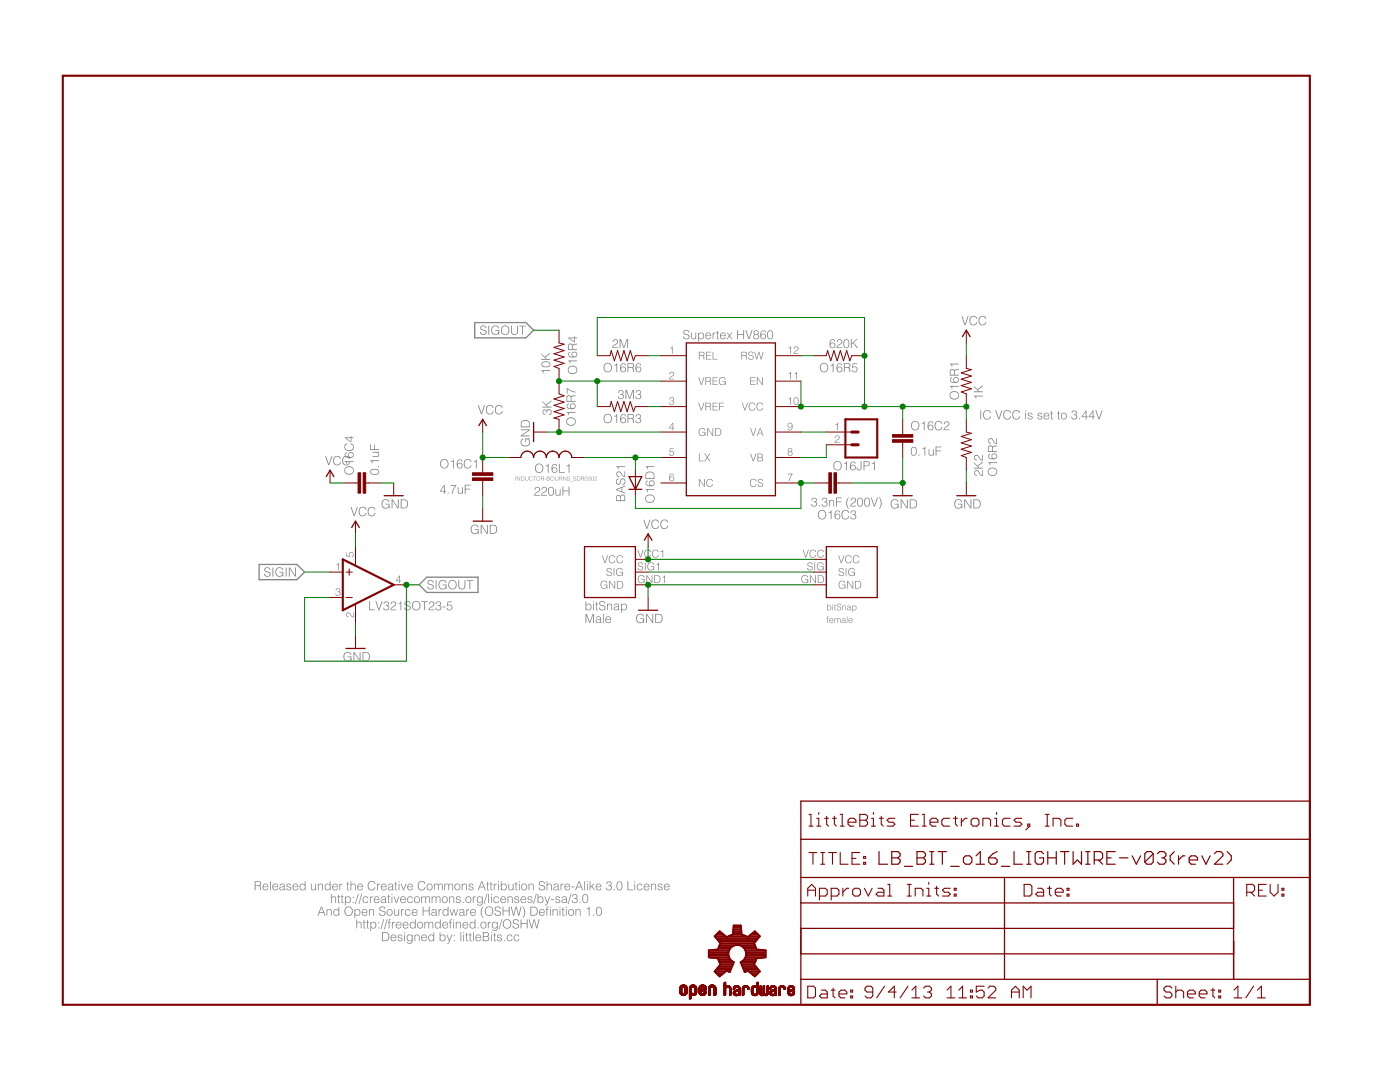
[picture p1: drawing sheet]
<svg xmlns="http://www.w3.org/2000/svg" width="279mm" height="216mm" viewBox="0 0 279 216" stroke-linecap="round" stroke-linejoin="round" font-family="sans-serif">
<g fill="#808080">
<path d="M195.6 81.9h.2v1.8h-.2zM196.4 82a.76 .76 0 0 1 1.3 .4h-.1a.67 .67 0 0 0-1-.3 .67 .67 0 0 0-.2 1 .59 .59 0 0 0 .6 .5 .59 .59 0 0 0 .6-.5h.2a.83 .83 0 0 1-1.2 .6 .83 .83 0 0 1-.4-1.2zM198.6 81.9h.2l.5 1.6 .6-1.6h.2l-.7 1.8h-.2zM200.5 82a.76 .76 0 0 1 1.3 .4h-.2a.67 .67 0 0 0-1-.3 .67 .67 0 0 0-.2 1 .59 .59 0 0 0 .6 .5 .59 .59 0 0 0 .6-.5h.2a.83 .83 0 0 1-1.1 .6 .83 .83 0 0 1-.4-1.2zM202.3 82a.76 .76 0 0 1 1.3 .4h-.2a.67 .67 0 0 0-1-.3 .67 .67 0 0 0-.2 1 .59 .59 0 0 0 .6 .5 .59 .59 0 0 0 .6-.5h.2a.83 .83 0 0 1-1.1 .6 .83 .83 0 0 1-.4-1.2zM204.6 82.4h.2v1.3h-.2zM204.6 81.9h.2v.2h-.2zM205.2 82.4h.5l.3 .2 .1 .2h-.2a.29 .29 0 0 0-.3-.4 .29 .29 0 0 0-.2 .5h.2a.43 .43 0 0 1 .5 .6 .43 .43 0 0 1-.7 .2l-.3-.3v-.1h.1a.33 .33 0 0 0 .4 .3 .33 .33 0 0 0 .3-.4l-.3-.1a.4 .4 0 0 1-.4-.2 .4 .4 0 0 1 0-.5zM207.2 82.4h.5l.2 .2 .1 .2h-.2a.29 .29 0 0 0-.3-.4 .29 .29 0 0 0-.2 .5h.2a.43 .43 0 0 1 .5 .6 .43 .43 0 0 1-.7 .2l-.2-.3-.1-.1h.2a.33 .33 0 0 0 .3 .3 .33 .33 0 0 0 .3-.4l-.2-.1a.4 .4 0 0 1-.5-.2 .4 .4 0 0 1 .1-.5zM208.6 82.6l-.2 .3h.9l-.3-.4zM208.4 82.5a.58 .58 0 0 1 .7-.1 .58 .58 0 0 1 .3 .7h-1a.43 .43 0 0 0 .3 .5 .43 .43 0 0 0 .5-.3h.2a.64 .64 0 0 1-1 .3 .64 .64 0 0 1 0-1.1zM209.8 82h.1v.4h.3v.1h-.3v.9l.1 .1 .2 .1a.2 .2 0 0 1-.2 .1 .2 .2 0 0 1-.2-.1v-1.1h-.2v-.1h.2zM211.2 82h.1v.4h.3v.1h-.3v.9v.1l.3 .1a.2 .2 0 0 1-.2 .1 .2 .2 0 0 1-.2-.1v-1.1h-.2v-.1h.2zM211.7 83.1a.65 .65 0 0 1 1.3 0 .65 .65 0 0 1-1.3 0zM212 82.6a.5 .5 0 0 0-.1 .8 .5 .5 0 0 0 .8-.2l.1-.2a.45 .45 0 0 0-.2-.5 .45 .45 0 0 0-.6 .1zM214 82a.49 .49 0 0 1 .8 0 .49 .49 0 0 1-.1 .7 .57 .57 0 0 1-.1 1 .57 .57 0 0 1-.8-.5h.1a.43 .43 0 0 0 .5 .5 .43 .43 0 0 0 .4-.5 .43 .43 0 0 0-.5-.4v-.1a.36 .36 0 0 0 .4-.3 .36 .36 0 0 0-.4-.4 .36 .36 0 0 0-.3 .4h-.2zM215.3 83.5h.2v.2h-.2zM216.7 81.9h.1v1.2h.3v.1h-.3v.5h-.1v-.5h-.8zM216.7 82.2l-.7 .9h.7zM218.1 81.9h.1v1.2h.3v.1h-.3v.5h-.1v-.5h-.8zM218.1 82.2l-.7 .9h.7zM218.6 81.9h.2l.5 1.6 .6-1.6h.1l-.6 1.8h-.2z" fill-rule="evenodd"/>
<path d="M106.8 97.3a.57 .57 0 0 1 1 .2 .57 .57 0 0 1-.6 .8l-.4 .5h1v.1h-1.2l.1-.3 .4-.4a.44 .44 0 0 0 .5-.5 .44 .44 0 0 0-.5-.4l-.3 .4h-.1zM108.2 97.3a.57 .57 0 0 1 1 .2 .57 .57 0 0 1-.6 .8l-.4 .5h1v.1h-1.2l.1-.3 .4-.4a.44 .44 0 0 0 .5-.5 .44 .44 0 0 0-.5-.4l-.3 .4h-.1zM109.7 97.3l-.2 .6a.56 .56 0 0 0 .1 .7 .56 .56 0 0 0 .6 .1l.2-.7a.51 .51 0 0 0-.1-.5 .51 .51 0 0 0-.6-.2zM109.6 97.3a.69 .69 0 0 1 .8 .1 .69 .69 0 0 1 .2 .8 .63 .63 0 0 1-.8 .7 .63 .63 0 0 1-.4-.9zM110.8 97.6h.2v.9a.37 .37 0 0 0 .4 .3 .37 .37 0 0 0 .3-.5v-.7h.2v1.3h-.2v-.2a.48 .48 0 0 1-.5 .2 .48 .48 0 0 1-.4-.4zM112.3 97.1h.1v.8h1.1v-.8h.2v1.8h-.2v-.9h-1.1v.9h-.1z" fill-rule="evenodd"/>
<path d="M64.1 180.9h.2l.6 1.8h-.1l-.2-.6h-.9l-.2 .6h-.1zM64.2 181.1l-.4 .9h.7zM65.2 181.4h.1v.2a.47 .47 0 0 1 .6-.2 .47 .47 0 0 1 .3 .5v.8h-.2v-.8a.37 .37 0 0 0-.4-.4 .37 .37 0 0 0-.3 .5v.7h-.1zM66.8 181.6a.5 .5 0 0 0-.1 .8 .5 .5 0 0 0 .8-.1v-.3a.43 .43 0 0 0-.2-.4 .43 .43 0 0 0-.5 0zM66.7 181.5l.5-.1 .4 .2v-.7h.1v1.8h-.1v-.2a.62 .62 0 0 1-.9 .1 .62 .62 0 0 1-.1-.9zM68.9 181.1a.88 .88 0 0 1 1.3 .1 .88 .88 0 0 1 0 1.2 .88 .88 0 0 1-1.3 .1 1.16 1.16 0 0 1 0-1.4zM69.2 181.2a.76 .76 0 0 0-.2 1 .76 .76 0 0 0 1.1 .2 .77 .77 0 0 0 0-1 .77 .77 0 0 0-.9-.2zM71.1 181.6a.5 .5 0 0 0-.1 .8 .5 .5 0 0 0 .7-.1l.1-.3a.44 .44 0 0 0-.2-.4 .44 .44 0 0 0-.5 0zM70.7 181.4h.2v.2a.62 .62 0 0 1 .9-.1 .62 .62 0 0 1 0 .9 .56 .56 0 0 1-.9 .1v.7h-.2zM72.5 181.7l-.2 .3h.9l-.2-.4zM72.3 181.6a.58 .58 0 0 1 .7-.2 .58 .58 0 0 1 .3 .7h-1a.43 .43 0 0 0 .4 .5 .43 .43 0 0 0 .5-.3h.1a.64 .64 0 0 1-.9 .3 .64 .64 0 0 1-.1-1zM73.6 181.4h.2v.2a.47 .47 0 0 1 .5-.2 .47 .47 0 0 1 .4 .5v.8h-.2v-.8a.37 .37 0 0 0-.4-.4 .37 .37 0 0 0-.3 .5v.7h-.2zM75.8 181a.63 .63 0 0 1 .7-.1 .63 .63 0 0 1 .4 .5h-.2a.4 .4 0 0 0-.5-.4 .4 .4 0 0 0-.1 .6l.1 .1a.58 .58 0 0 1 .7 .7 .58 .58 0 0 1-.9 .3l-.3-.3-.1-.2h.2a.45 .45 0 0 0 .6 .5 .45 .45 0 0 0 .2-.7l-.5-.2a.47 .47 0 0 1-.4-.3 .47 .47 0 0 1 .1-.5zM77.1 182.1a.65 .65 0 0 1 1.3 0 .65 .65 0 0 1-1.3 0zM77.5 181.6a.5 .5 0 0 0-.1 .8 .5 .5 0 0 0 .8-.1v-.2a.45 .45 0 0 0-.2-.5 .45 .45 0 0 0-.5 0zM78.6 181.4h.2v.9a.37 .37 0 0 0 .4 .3 .37 .37 0 0 0 .3-.5v-.7h.2v1.3h-.2v-.2a.48 .48 0 0 1-.5 .2 .48 .48 0 0 1-.4-.4zM80 181.4h.2v.3l.3-.3h.1v.1a.43 .43 0 0 0-.4 .6v.6h-.2zM81 181.5l.6-.1 .3 .2v.2h-.1a.49 .49 0 0 0-.8 0 .49 .49 0 0 0 .2 .8h.3l.4-.3a.64 .64 0 0 1-.9 .3 .64 .64 0 0 1-.1-1zM82.5 181.7l-.2 .3h.9l-.3-.4zM82.3 181.6a.58 .58 0 0 1 .7-.2 .58 .58 0 0 1 .3 .7h-1a.43 .43 0 0 0 .3 .5 .43 .43 0 0 0 .6-.3h.1a.64 .64 0 0 1-1 .3 .64 .64 0 0 1 0-1zM84.3 180.9h.2v.8h1.1v-.8h.1v1.8h-.1v-.9h-1.1v.9h-.2zM86.3 182.2a.35 .35 0 0 0 .3 .5 .35 .35 0 0 0 .4-.5v-.2zM86.2 181.5l.5-.1 .3 .1 .1 1.1h.2l-.1 .1-.2-.2-.6 .2a.36 .36 0 0 1-.3-.2 .36 .36 0 0 1 .2-.4l.6-.2a.32 .32 0 0 0-.2-.4 .32 .32 0 0 0-.4 .3h-.2zM87.5 181.4h.2v.3l.3-.3h.1v.1a.43 .43 0 0 0-.4 .6v.6h-.2zM88.6 181.6a.5 .5 0 0 0-.1 .8 .5 .5 0 0 0 .8-.1v-.3a.43 .43 0 0 0-.2-.4 .43 .43 0 0 0-.5 0zM88.5 181.5l.5-.1 .3 .2v-.7h.2v1.8h-.2v-.2a.62 .62 0 0 1-.9 .1 .62 .62 0 0 1 0-.9zM89.7 181.4h.2l.3 1.1 .3-1.1h.2l.3 1.1 .3-1.1h.2l-.5 1.3h-.1l-.3-1.1-.3 1.1h-.2zM91.9 182.2a.35 .35 0 0 0 .3 .5 .35 .35 0 0 0 .3-.5v-.2zM91.8 181.5l.4-.1 .4 .1 .1 1.1h.1l-.1 .1-.2-.2-.5 .2a.36 .36 0 0 1-.4-.2 .36 .36 0 0 1 .2-.4l.6-.2a.32 .32 0 0 0-.2-.4 .32 .32 0 0 0-.4 .3h-.1zM93.1 181.4h.1v.3l.3-.3h.1v.1a.43 .43 0 0 0-.4 .6v.6h-.1zM94.1 181.7l-.1 .3h.8l-.2-.4zM94 181.6a.58 .58 0 0 1 .7-.2 .58 .58 0 0 1 .3 .7h-1a.43 .43 0 0 0 .3 .5 .43 .43 0 0 0 .5-.3h.2a.64 .64 0 0 1-1 .3 .64 .64 0 0 1 0-1zM96.4 180.9h.1a1.96 1.96 0 0 0 0 2.3 1.61 1.61 0 0 1-.1-2.3zM97 181.1a.88 .88 0 0 1 1.2 .1 .88 .88 0 0 1 0 1.2 .88 .88 0 0 1-1.2 .1 1.16 1.16 0 0 1 0-1.4zM97.2 181.2a.76 .76 0 0 0-.2 1 .76 .76 0 0 0 1.1 .2 .77 .77 0 0 0 .1-1 .77 .77 0 0 0-1-.2zM98.9 181a.63 .63 0 0 1 .6-.1 .63 .63 0 0 1 .4 .5h-.1a.4 .4 0 0 0-.6-.4 .4 .4 0 0 0-.1 .6l.2 .1a.58 .58 0 0 1 .7 .7 .58 .58 0 0 1-.9 .3l-.4-.3v-.2h.1a.45 .45 0 0 0 .6 .5 .45 .45 0 0 0 .2-.7l-.4-.2a.47 .47 0 0 1-.5-.3 .47 .47 0 0 1 .2-.5zM100.3 180.9h.2v.8h1v-.8h.2v1.8h-.2v-.9h-1v.9h-.2zM101.9 180.9h.2l.4 1.6 .4-1.6h.2l.4 1.6 .4-1.6h.2l-.5 1.8h-.2l-.4-1.6-.4 1.6h-.2zM104.3 180.9a1.49 1.49 0 0 1 0 2.3 1.96 1.96 0 0 0 0-2.3zM105.8 180.9h.7a.9 .9 0 0 1 .8 .9 .9 .9 0 0 1-.8 .9h-.7zM106 181.1v1.5h.4a.76 .76 0 0 0 .7-.8 .76 .76 0 0 0-.7-.7zM107.9 181.7l-.2 .3h.9l-.3-.4zM107.7 181.6a.58 .58 0 0 1 .7-.2 .58 .58 0 0 1 .3 .7h-1a.43 .43 0 0 0 .3 .5 .43 .43 0 0 0 .5-.3h.2a.64 .64 0 0 1-1 .3 .64 .64 0 0 1 0-1zM109.1 181l.4-.1-.3 .3v.2h.3v.1h-.3v1.2h-.1v-1.2h-.2v-.1h.2zM109.8 181.4h.1v1.3h-.1zM109.8 180.9h.1v.2h-.1zM110.3 181.4h.1v.2a.47 .47 0 0 1 .6-.2 .47 .47 0 0 1 .3 .5v.8h-.2v-.8a.37 .37 0 0 0-.4-.4 .37 .37 0 0 0-.3 .5v.7h-.1zM111.7 181.4h.1v1.3h-.1zM111.7 180.9h.1v.2h-.1zM112.3 181.1h.1v.3h.3v.1h-.3v.9v.2h.3a.2 .2 0 0 1-.2 .2 .2 .2 0 0 1-.2-.2v-1.1h-.2v-.1h.2zM112.9 181.4h.2v1.3h-.2zM112.9 180.9h.2v.2h-.2zM113.3 182.1a.65 .65 0 0 1 1.3 0 .65 .65 0 0 1-1.3 0zM113.7 181.6a.5 .5 0 0 0-.1 .8 .5 .5 0 0 0 .8-.1v-.2a.45 .45 0 0 0-.2-.5 .45 .45 0 0 0-.5 0zM114.8 181.4h.2v.2a.47 .47 0 0 1 .5-.2 .47 .47 0 0 1 .4 .5v.8h-.2v-.8a.37 .37 0 0 0-.4-.4 .37 .37 0 0 0-.3 .5v.7h-.2zM117 181.3l.4-.1 .3-.2v1.7h-.2v-1.3h-.5zM118.4 182.5h.2v.2h-.2zM119.3 181.2l-.2 .5a.56 .56 0 0 0 0 .7 .56 .56 0 0 0 .7 .1l.2-.7a.51 .51 0 0 0-.1-.5 .51 .51 0 0 0-.6-.1zM119.1 181.1a.69 .69 0 0 1 .9 .1 .69 .69 0 0 1 .1 .8 .63 .63 0 0 1-.7 .7 .63 .63 0 0 1-.5-.9z" fill-rule="evenodd"/>
<path d="M71.1 183.5h.2v.6a.47 .47 0 0 1 .5-.2 .47 .47 0 0 1 .3 .5v.9h-.1v-.9a.37 .37 0 0 0-.4-.3 .37 .37 0 0 0-.3 .5v.7h-.2zM72.6 183.6h.1v.4h.3v.1h-.3v.9v.1h.3a.2 .2 0 0 1-.2 .2 .2 .2 0 0 1-.2-.1v-1.1h-.2v-.1h.2zM73.3 183.6h.1v.4h.2v.1h-.2v.9v.1h.3a.2 .2 0 0 1-.2 .2 .2 .2 0 0 1-.2-.1v-1.1h-.2v-.1h.2zM74.2 184.2a.5 .5 0 0 0-.1 .8 .5 .5 0 0 0 .8-.2v-.2a.44 .44 0 0 0-.2-.5 .44 .44 0 0 0-.5 .1zM73.9 184h.2v.2a.62 .62 0 0 1 .9-.1 .62 .62 0 0 1 0 .9 .56 .56 0 0 1-.9 0v.8h-.2zM75.5 185h.2v.3h-.2zM75.5 184h.2v.2h-.2zM76.5 183.4h.2l-.6 2.1h-.2zM77.2 183.4h.2l-.6 2.1h-.2zM77.6 183.5l.4-.1-.3 .3v.3h.3v.1h-.3v1.2h-.1v-1.2h-.2v-.1h.2zM78.2 184h.2v.2l.2-.3h.2v.2a.43 .43 0 0 0-.4 .5v.7h-.2zM79.3 184.2l-.2 .3h.9l-.3-.4zM79.1 184.1a.58 .58 0 0 1 .7-.1 .58 .58 0 0 1 .3 .6h-1a.43 .43 0 0 0 .3 .5 .43 .43 0 0 0 .6-.2h.1a.64 .64 0 0 1-1 .3 .64 .64 0 0 1 0-1.1zM80.6 184.2l-.1 .3h.9l-.3-.4zM80.5 184.1a.58 .58 0 0 1 .7-.1 .58 .58 0 0 1 .3 .6h-1a.43 .43 0 0 0 .3 .5 .43 .43 0 0 0 .5-.2h.2a.64 .64 0 0 1-1 .3 .64 .64 0 0 1 0-1.1zM82.1 184.2a.5 .5 0 0 0-.1 .8 .5 .5 0 0 0 .8-.2v-.3a.43 .43 0 0 0-.2-.4 .43 .43 0 0 0-.5 .1zM82 184l.5-.1 .3 .3v-.7h.2v1.8h-.2v-.3a.62 .62 0 0 1-.9 .1 .62 .62 0 0 1-.1-.9zM83.2 184.6a.65 .65 0 0 1 1.3 0 .65 .65 0 0 1-1.3 0zM83.6 184.2a.5 .5 0 0 0-.1 .8 .5 .5 0 0 0 .8-.2v-.2a.45 .45 0 0 0-.2-.5 .45 .45 0 0 0-.5 .1zM84.7 184h.2v.2l.2-.3h.3l.2 .3a.43 .43 0 0 1 .6-.3 .43 .43 0 0 1 .3 .5v.9h-.2v-.9a.34 .34 0 0 0-.4-.3 .34 .34 0 0 0-.2 .5v.7h-.2v-.9a.34 .34 0 0 0-.4-.3 .34 .34 0 0 0-.2 .5v.7h-.2zM87.1 184.2a.5 .5 0 0 0-.1 .8 .5 .5 0 0 0 .8-.2v-.3a.43 .43 0 0 0-.3-.4 .43 .43 0 0 0-.4 .1zM87 184l.5-.1 .3 .3v-.7h.2v1.8h-.2v-.3a.62 .62 0 0 1-.9 .1 .62 .62 0 0 1-.1-.9zM88.6 184.2l-.2 .3h.9l-.3-.4zM88.4 184.1a.58 .58 0 0 1 .7-.1 .58 .58 0 0 1 .3 .6h-1a.43 .43 0 0 0 .3 .5 .43 .43 0 0 0 .6-.2h.1a.64 .64 0 0 1-1 .3 .64 .64 0 0 1 0-1.1zM89.8 183.5l.4-.1-.3 .3v.3h.3v.1h-.3v1.2h-.1v-1.2h-.2v-.1h.2zM90.5 184h.1v1.3h-.1zM90.5 183.5h.1v.2h-.1zM91 184h.1v.1a.47 .47 0 0 1 .6-.2 .47 .47 0 0 1 .3 .5v.9h-.2v-.9a.37 .37 0 0 0-.4-.3 .37 .37 0 0 0-.3 .5v.7h-.1zM92.6 184.2l-.2 .3h.9l-.2-.4zM92.4 184.1a.58 .58 0 0 1 .8-.1 .58 .58 0 0 1 .3 .6h-1.1a.43 .43 0 0 0 .4 .5 .43 .43 0 0 0 .5-.2h.1a.64 .64 0 0 1-.9 .3 .64 .64 0 0 1-.1-1.1zM94 184.2a.5 .5 0 0 0-.1 .8 .5 .5 0 0 0 .8-.2v-.3a.43 .43 0 0 0-.2-.4 .43 .43 0 0 0-.5 .1zM93.9 184l.5-.1 .3 .3v-.7h.2v1.8h-.2v-.3a.62 .62 0 0 1-.9 .1 .62 .62 0 0 1 0-.9zM95.3 185h.2v.3h-.2zM95.8 184.6a.65 .65 0 0 1 1.3 0 .65 .65 0 0 1-1.3 0zM96.2 184.2a.5 .5 0 0 0-.1 .8 .5 .5 0 0 0 .8-.2v-.2a.45 .45 0 0 0-.2-.5 .45 .45 0 0 0-.5 .1zM97.4 184h.1v.2l.3-.3h.1v.2a.43 .43 0 0 0-.4 .5v.7h-.1zM98.4 184.2a.53 .53 0 0 0-.1 .8 .53 .53 0 0 0 .8 0 .53 .53 0 0 0 0-.8l-.4-.1zM98.4 184l.4-.1 .4 .3v-.2h.1v1.1a.6 .6 0 0 1-.4 .7 .6 .6 0 0 1-.7-.4h.1a.46 .46 0 0 0 .6 .2 .46 .46 0 0 0 .3-.6 .65 .65 0 0 1-1 0 .65 .65 0 0 1 .2-1zM100.1 183.4h.2l-.6 2.1h-.2zM100.6 183.7a.88 .88 0 0 1 1.2 0 .88 .88 0 0 1 0 1.3 .88 .88 0 0 1-1.2 0 1.16 1.16 0 0 1 0-1.3zM100.8 183.7a.76 .76 0 0 0-.2 1.1 .76 .76 0 0 0 1.1 .1 .77 .77 0 0 0 .1-1 .77 .77 0 0 0-1-.2zM102.5 183.6a.63 .63 0 0 1 .6-.2 .63 .63 0 0 1 .4 .5h-.1a.4 .4 0 0 0-.6-.4 .4 .4 0 0 0-.1 .7h.2a.58 .58 0 0 1 .7 .7 .58 .58 0 0 1-.9 .4l-.4-.3v-.3h.1a.45 .45 0 0 0 .6 .5 .45 .45 0 0 0 .2-.7l-.4-.1a.47 .47 0 0 1-.5-.3 .47 .47 0 0 1 .2-.5zM103.9 183.5h.2v.7h1v-.7h.2v1.8h-.2v-.9h-1v.9h-.2zM105.5 183.5h.2l.4 1.5 .4-1.5h.2l.4 1.5 .4-1.5h.2l-.5 1.8h-.2l-.4-1.6-.4 1.6h-.2z" fill-rule="evenodd"/>
<path d="M51 176v.7h.5a.36 .36 0 0 0 .5-.4 .36 .36 0 0 0-.5-.3zM50.8 175.8h.7a.48 .48 0 0 1 .6 .3 .48 .48 0 0 1-.3 .6l.2 .2 .2 .7h-.2a.6 .6 0 0 0-.5-.8h-.5v.8h-.2zM52.7 176.6l-.1 .3h.8l-.2-.4zM52.6 176.5a.58 .58 0 0 1 .7-.1 .58 .58 0 0 1 .3 .6h-1a.43 .43 0 0 0 .3 .5 .43 .43 0 0 0 .5-.3h.2a.64 .64 0 0 1-1 .3 .64 .64 0 0 1 0-1zM53.9 175.8h.1v1.8h-.1zM54.6 176.6l-.1 .3h.9l-.3-.4zM54.5 176.5a.58 .58 0 0 1 .7-.1 .58 .58 0 0 1 .3 .6h-1a.43 .43 0 0 0 .3 .5 .43 .43 0 0 0 .5-.3h.2a.64 .64 0 0 1-1 .3 .64 .64 0 0 1 0-1zM56 177.1a.35 .35 0 0 0 .3 .5 .35 .35 0 0 0 .3-.4v-.2zM55.9 176.5l.4-.2 .4 .1 .1 1.1h.2l-.1 .2-.2-.2-.6 .2a.36 .36 0 0 1-.4-.3 .36 .36 0 0 1 .2-.4l.7-.1a.32 .32 0 0 0-.3-.5 .32 .32 0 0 0-.4 .3h-.1zM57.3 176.4l.5-.1 .3 .2v.2h-.1a.29 .29 0 0 0-.4-.3 .29 .29 0 0 0-.2 .4l.2 .1a.43 .43 0 0 1 .5 .5 .43 .43 0 0 1-.7 .2l-.2-.2-.1-.2h.2a.33 .33 0 0 0 .3 .4 .33 .33 0 0 0 .3-.4l-.2-.1a.4 .4 0 0 1-.5-.2 .4 .4 0 0 1 .1-.5zM58.7 176.6l-.2 .3h.9l-.3-.4zM58.5 176.5a.58 .58 0 0 1 .7-.1 .58 .58 0 0 1 .3 .6h-1a.43 .43 0 0 0 .3 .5 .43 .43 0 0 0 .6-.3h.1a.64 .64 0 0 1-1 .3 .64 .64 0 0 1 0-1zM60.1 176.5a.5 .5 0 0 0-.1 .8 .5 .5 0 0 0 .8-.1v-.3a.43 .43 0 0 0-.2-.4 .43 .43 0 0 0-.5 0zM60 176.4l.5-.1 .3 .2v-.7h.2v1.8h-.2v-.2a.62 .62 0 0 1-.9 .1 .62 .62 0 0 1 0-.9zM62 176.3h.2v.9a.37 .37 0 0 0 .4 .3 .37 .37 0 0 0 .3-.5v-.7h.2v1.3h-.2v-.1a.48 .48 0 0 1-.5 .2 .48 .48 0 0 1-.4-.5zM63.4 176.3h.2v.2a.47 .47 0 0 1 .5-.2 .47 .47 0 0 1 .4 .5v.8h-.2v-.8a.37 .37 0 0 0-.4-.3 .37 .37 0 0 0-.3 .4v.7h-.2zM65.1 176.5a.5 .5 0 0 0-.1 .8 .5 .5 0 0 0 .8-.1v-.3a.43 .43 0 0 0-.2-.4 .43 .43 0 0 0-.5 0zM65 176.4l.5-.1 .3 .2v-.7h.2v1.8h-.2v-.2a.62 .62 0 0 1-.9 .1 .62 .62 0 0 1 0-.9zM66.6 176.6l-.2 .3h.9l-.2-.4zM66.4 176.5a.58 .58 0 0 1 .7-.1 .58 .58 0 0 1 .3 .6h-1a.43 .43 0 0 0 .4 .5 .43 .43 0 0 0 .5-.3h.1a.64 .64 0 0 1-.9 .3 .64 .64 0 0 1-.1-1zM67.7 176.3h.2v.3l.3-.3h.1v.2a.43 .43 0 0 0-.4 .5v.6h-.2zM69.3 176h.2v.3h.2v.2h-.2v.9v.1h.2a.2 .2 0 0 1-.2 .2 .2 .2 0 0 1-.2-.2v-1h-.2v-.2h.2zM70 175.8h.1v.7a.47 .47 0 0 1 .6-.2 .47 .47 0 0 1 .3 .5v.8h-.2v-.8a.37 .37 0 0 0-.4-.3 .37 .37 0 0 0-.3 .4v.7h-.1zM71.6 176.6l-.2 .3h.9l-.2-.4zM71.4 176.5a.58 .58 0 0 1 .7-.1 .58 .58 0 0 1 .3 .6h-1a.43 .43 0 0 0 .4 .5 .43 .43 0 0 0 .5-.3h.1a.64 .64 0 0 1-.9 .3 .64 .64 0 0 1-.1-1zM73.6 176a.76 .76 0 0 1 1.3 .4h-.2a.67 .67 0 0 0-.9-.3 .67 .67 0 0 0-.2 .9 .59 .59 0 0 0 .6 .5 .59 .59 0 0 0 .5-.5h.2a.83 .83 0 0 1-1.1 .6 .83 .83 0 0 1-.4-1.2zM75.2 176.3h.2v.3l.3-.3h.1v.2a.43 .43 0 0 0-.4 .5v.6h-.2zM76.3 176.6l-.1 .3h.8l-.2-.4zM76.2 176.5a.58 .58 0 0 1 .7-.1 .58 .58 0 0 1 .3 .6h-1a.43 .43 0 0 0 .3 .5 .43 .43 0 0 0 .5-.3h.2a.64 .64 0 0 1-1 .3 .64 .64 0 0 1 0-1zM77.6 177.1a.35 .35 0 0 0 .3 .5 .35 .35 0 0 0 .4-.4v-.2zM77.6 176.5l.4-.2 .4 .1 .1 1.1h.1l-.1 .2-.2-.2-.6 .2a.36 .36 0 0 1-.3-.3 .36 .36 0 0 1 .2-.4l.6-.1a.32 .32 0 0 0-.2-.5 .32 .32 0 0 0-.4 .3h-.2zM78.9 176h.1v.3h.3v.2h-.3v.9l.1 .1h.2a.2 .2 0 0 1-.2 .2 .2 .2 0 0 1-.2-.2v-1h-.2v-.2h.2zM79.6 176.3h.1v1.3h-.1zM79.6 175.8h.1v.3h-.1zM80 176.3h.1l.4 1.2 .5-1.2h.1l-.5 1.3h-.2zM81.6 176.6l-.2 .3h.9l-.3-.4zM81.4 176.5a.58 .58 0 0 1 .7-.1 .58 .58 0 0 1 .3 .6h-1a.43 .43 0 0 0 .3 .5 .43 .43 0 0 0 .6-.3h.1a.64 .64 0 0 1-1 .3 .64 .64 0 0 1 0-1zM83.6 176a.76 .76 0 0 1 1.3 .4h-.2a.67 .67 0 0 0-.9-.3 .67 .67 0 0 0-.2 .9 .59 .59 0 0 0 .5 .5 .59 .59 0 0 0 .6-.5h.2a.83 .83 0 0 1-1.1 .6 .83 .83 0 0 1-.4-1.2zM85.1 177a.65 .65 0 0 1 1.3 0 .65 .65 0 0 1-1.3 0zM85.5 176.5a.5 .5 0 0 0-.1 .8 .5 .5 0 0 0 .8-.1v-.2a.45 .45 0 0 0-.2-.5 .45 .45 0 0 0-.5 0zM86.6 176.3h.1v.2l.3-.2h.3l.2 .3a.43 .43 0 0 1 .6-.3 .43 .43 0 0 1 .3 .5v.8h-.2v-.9a.34 .34 0 0 0-.4-.2 .34 .34 0 0 0-.3 .4v.7h-.1v-.9a.34 .34 0 0 0-.4-.2 .34 .34 0 0 0-.3 .4v.7h-.1zM88.7 176.3h.1v.2l.3-.2h.3l.2 .3a.43 .43 0 0 1 .5-.3 .43 .43 0 0 1 .3 .5v.8h-.1v-.9a.34 .34 0 0 0-.4-.2 .34 .34 0 0 0-.3 .4v.7h-.1v-.9a.34 .34 0 0 0-.5-.2 .34 .34 0 0 0-.2 .4v.7h-.1zM90.7 177a.65 .65 0 0 1 1.3 0 .65 .65 0 0 1-1.3 0zM91 176.5a.5 .5 0 0 0-.1 .8 .5 .5 0 0 0 .8-.1v-.2a.45 .45 0 0 0-.2-.5 .45 .45 0 0 0-.5 0zM92.2 176.3h.1v.2a.47 .47 0 0 1 .6-.2 .47 .47 0 0 1 .3 .5v.8h-.2v-.8a.37 .37 0 0 0-.4-.3 .37 .37 0 0 0-.3 .4v.7h-.1zM93.6 176.4l.6-.1 .2 .2 .1 .2h-.2a.29 .29 0 0 0-.3-.3 .29 .29 0 0 0-.2 .4l.2 .1a.43 .43 0 0 1 .5 .5 .43 .43 0 0 1-.7 .2l-.3-.2v-.2h.1a.33 .33 0 0 0 .4 .4 .33 .33 0 0 0 .3-.4l-.3-.1a.4 .4 0 0 1-.4-.2 .4 .4 0 0 1 0-.5zM96.1 175.8h.1l.7 1.8h-.1l-.2-.5h-.9l-.2 .5h-.1zM96.1 176l-.3 .9h.7zM97.2 176h.2v.3h.2v.2h-.2v.9v.1h.2a.2 .2 0 0 1-.2 .2 .2 .2 0 0 1-.2-.2v-1h-.2v-.2h.2zM97.9 176h.2v.3h.2v.2h-.2v.9v.1h.2a.2 .2 0 0 1-.2 .2 .2 .2 0 0 1-.2-.2v-1h-.2v-.2h.2zM98.6 176.3h.1v.3l.3-.3h.1v.2a.43 .43 0 0 0-.4 .5v.6h-.1zM99.4 176.3h.2v1.3h-.2zM99.4 175.8h.2v.3h-.2zM100.3 176.5a.5 .5 0 0 0-.1 .8 .5 .5 0 0 0 .7-.1l.1-.1a.48 .48 0 0 0-.1-.5 .48 .48 0 0 0-.6-.1zM100 175.8h.1v.7a.62 .62 0 0 1 .9 0 .62 .62 0 0 1 0 .9 .62 .62 0 0 1-.9 0v.2h-.1zM101.5 176.3h.1v.9a.37 .37 0 0 0 .5 .3 .37 .37 0 0 0 .2-.5v-.7h.2v1.3h-.2v-.1a.48 .48 0 0 1-.5 .2 .48 .48 0 0 1-.3-.5zM102.9 176h.1v.3h.3v.2h-.3v.9l.1 .1h.2a.2 .2 0 0 1-.2 .2 .2 .2 0 0 1-.2-.2v-1h-.2v-.2h.2zM103.6 176.3h.1v1.3h-.1zM103.6 175.8h.1v.3h-.1zM104 177a.65 .65 0 0 1 1.3 0 .65 .65 0 0 1-1.3 0zM104.3 176.5a.5 .5 0 0 0-.1 .8 .5 .5 0 0 0 .8-.1l.1-.2a.45 .45 0 0 0-.2-.5 .45 .45 0 0 0-.6 0zM105.5 176.3h.1v.2a.47 .47 0 0 1 .6-.2 .47 .47 0 0 1 .3 .5v.8h-.1v-.8a.37 .37 0 0 0-.5-.3 .37 .37 0 0 0-.3 .4v.7h-.1zM107.7 175.9a.63 .63 0 0 1 .6-.1 .63 .63 0 0 1 .5 .5h-.2a.4 .4 0 0 0-.5-.4 .4 .4 0 0 0-.2 .7h.2a.58 .58 0 0 1 .7 .7 .58 .58 0 0 1-.9 .3l-.4-.2v-.3h.2a.45 .45 0 0 0 .5 .5 .45 .45 0 0 0 .3-.7l-.5-.2a.47 .47 0 0 1-.4-.3 .47 .47 0 0 1 .1-.5zM109.1 175.8h.1v.7a.47 .47 0 0 1 .6-.2 .47 .47 0 0 1 .3 .5v.8h-.1v-.8a.37 .37 0 0 0-.5-.3 .37 .37 0 0 0-.3 .4v.7h-.1zM110.7 177.1a.35 .35 0 0 0 .3 .5 .35 .35 0 0 0 .3-.4v-.2zM110.6 176.5l.4-.2 .4 .1 .1 1.1h.1v.2l-.3-.2-.5 .2a.36 .36 0 0 1-.4-.3 .36 .36 0 0 1 .2-.4l.6-.1a.32 .32 0 0 0-.2-.5 .32 .32 0 0 0-.4 .3h-.1zM111.9 176.3h.1v.3l.3-.3h.2v.2a.43 .43 0 0 0-.5 .5v.6h-.1zM112.9 176.6l-.1 .3h.8l-.2-.4zM112.8 176.5a.58 .58 0 0 1 .7-.1 .58 .58 0 0 1 .3 .6h-1a.43 .43 0 0 0 .3 .5 .43 .43 0 0 0 .5-.3h.2a.64 .64 0 0 1-1 .3 .64 .64 0 0 1 0-1zM114 176.9h.6v.2h-.6zM115.5 175.8h.2l.7 1.8h-.2l-.2-.5h-.8l-.2 .5h-.2zM115.6 176l-.4 .9h.7zM116.6 175.8h.2v1.8h-.2zM117.2 176.3h.1v1.3h-.1zM117.2 175.8h.1v.3h-.1zM117.7 175.8h.1v1.2l.7-.7h.2l-.5 .5 .5 .8h-.1l-.5-.7-.3 .2v.5h-.1zM119.2 176.6l-.2 .3h.9l-.3-.4zM119 176.5a.58 .58 0 0 1 .7-.1 .58 .58 0 0 1 .3 .6h-1a.43 .43 0 0 0 .3 .5 .43 .43 0 0 0 .6-.3h.1a.64 .64 0 0 1-1 .3 .64 .64 0 0 1 0-1zM121.2 176a.49 .49 0 0 1 .7 0 .49 .49 0 0 1-.1 .7 .57 .57 0 0 1 0 1 .57 .57 0 0 1-.9-.6h.2a.43 .43 0 0 0 .4 .5 .43 .43 0 0 0 .4-.5 .43 .43 0 0 0-.5-.3v-.1a.36 .36 0 0 0 .5-.3 .36 .36 0 0 0-.4-.5 .36 .36 0 0 0-.3 .5h-.2zM122.5 177.4h.2v.2h-.2zM123.4 176.1l-.2 .5a.56 .56 0 0 0 0 .7 .56 .56 0 0 0 .7 .2l.2-.7a.51 .51 0 0 0-.1-.6 .51 .51 0 0 0-.6-.1zM123.2 176a.69 .69 0 0 1 .9 .1 .69 .69 0 0 1 .1 .9 .63 .63 0 0 1-.7 .7 .63 .63 0 0 1-.5-.9zM125.2 175.8h.2v1.7h.9v.1h-1.1zM126.6 176.3h.2v1.3h-.2zM126.6 175.8h.2v.3h-.2zM127.3 176.4l.6-.1 .2 .3 .1 .1h-.1a.49 .49 0 0 0-.8 0 .49 .49 0 0 0 .2 .8h.3l.4-.3a.64 .64 0 0 1-.9 .3 .64 .64 0 0 1-.1-1zM128.7 176.6l-.1 .3h.9l-.3-.4zM128.6 176.5a.58 .58 0 0 1 .7-.1 .58 .58 0 0 1 .3 .6h-1a.43 .43 0 0 0 .3 .5 .43 .43 0 0 0 .5-.3h.2a.64 .64 0 0 1-1 .3 .64 .64 0 0 1 0-1zM129.9 176.3h.2v.2a.47 .47 0 0 1 .5-.2 .47 .47 0 0 1 .3 .5v.8h-.1v-.8a.37 .37 0 0 0-.5-.3 .37 .37 0 0 0-.2 .4v.7h-.2zM131.4 176.4l.5-.1 .3 .2v.2h-.1a.29 .29 0 0 0-.4-.3 .29 .29 0 0 0-.1 .4l.1 .1a.43 .43 0 0 1 .5 .5 .43 .43 0 0 1-.7 .2l-.2-.2-.1-.2h.2a.33 .33 0 0 0 .4 .4 .33 .33 0 0 0 .2-.4l-.2-.1a.4 .4 0 0 1-.4-.2 .4 .4 0 0 1 0-.5zM132.8 176.6l-.2 .3h.9l-.2-.4zM132.6 176.5a.58 .58 0 0 1 .7-.1 .58 .58 0 0 1 .3 .6h-1a.43 .43 0 0 0 .4 .5 .43 .43 0 0 0 .5-.3h.1a.64 .64 0 0 1-.9 .3 .64 .64 0 0 1-.1-1z" fill-rule="evenodd"/>
<path d="M66 178.4h.2v.7a.47 .47 0 0 1 .5-.3 .47 .47 0 0 1 .4 .5v.9h-.2v-.9a.37 .37 0 0 0-.4-.3 .37 .37 0 0 0-.3 .5v.7h-.2zM67.5 178.5h.1v.4h.3v.1h-.3v.9l.1 .2h.2a.2 .2 0 0 1-.2 .1 .2 .2 0 0 1-.2-.1v-1.1h-.2v-.1h.2zM68.2 178.5h.1v.4h.3v.1h-.3v.9l.1 .2h.2a.2 .2 0 0 1-.2 .1 .2 .2 0 0 1-.2-.1v-1.1h-.2v-.1h.2zM69.2 179.1a.5 .5 0 0 0-.1 .8 .5 .5 0 0 0 .7-.2l.1-.2a.44 .44 0 0 0-.2-.5 .44 .44 0 0 0-.5 .1zM68.8 178.9h.2v.2a.62 .62 0 0 1 .9-.1 .62 .62 0 0 1 0 .9 .56 .56 0 0 1-.9 .1v.7h-.2zM70.4 180h.2v.2h-.2zM70.4 178.9h.2v.3h-.2zM71.4 178.3h.2l-.6 2.1h-.1zM72.1 178.3h.2l-.6 2.1h-.2zM72.6 179l.6-.1 .2 .2 .1 .2h-.2a.49 .49 0 0 0-.7 0 .49 .49 0 0 0 .2 .7l.3 .1 .4-.4a.64 .64 0 0 1-1 .4 .64 .64 0 0 1 0-1zM73.8 178.9h.2v.2l.3-.2 .1-.1v.2a.43 .43 0 0 0-.4 .5v.7h-.2zM74.9 179.1l-.2 .3h.9l-.2-.4zM74.7 179a.58 .58 0 0 1 .7-.1 .58 .58 0 0 1 .3 .7h-1a.43 .43 0 0 0 .4 .5 .43 .43 0 0 0 .5-.3h.1a.64 .64 0 0 1-.9 .3 .64 .64 0 0 1-.1-1.1zM76.2 179.6a.35 .35 0 0 0 .3 .5 .35 .35 0 0 0 .4-.4v-.2zM76.1 179l.5-.2 .4 .2v1l.2 .1-.1 .1-.2-.2-.6 .2a.36 .36 0 0 1-.3-.3 .36 .36 0 0 1 .2-.4l.6-.1a.32 .32 0 0 0-.2-.5 .32 .32 0 0 0-.4 .4h-.2zM77.5 178.5h.1v.4h.3v.1h-.3v.9l.1 .2h.2a.2 .2 0 0 1-.2 .1 .2 .2 0 0 1-.2-.1v-1.1h-.2v-.1h.2zM78.1 178.9h.2v1.3h-.2zM78.1 178.4h.2v.2h-.2zM78.5 178.9h.2l.4 1.1 .4-1.1h.2l-.5 1.3h-.2zM80.1 179.1l-.1 .3h.9l-.3-.4zM80 179a.58 .58 0 0 1 .7-.1 .58 .58 0 0 1 .3 .7h-1a.43 .43 0 0 0 .3 .5 .43 .43 0 0 0 .5-.3h.2a.64 .64 0 0 1-1 .3 .64 .64 0 0 1 0-1.1zM81.5 179l.5-.1 .3 .2 .1 .2h-.2a.49 .49 0 0 0-.8 0 .49 .49 0 0 0 .2 .7l.4 .1 .4-.4a.64 .64 0 0 1-1 .4 .64 .64 0 0 1 0-1zM82.6 179.6a.65 .65 0 0 1 1.3 0 .65 .65 0 0 1-1.3 0zM82.9 179.1a.5 .5 0 0 0-.1 .8 .5 .5 0 0 0 .8-.2l.1-.2a.45 .45 0 0 0-.2-.5 .45 .45 0 0 0-.6 .1zM84.1 178.9h.1v.2l.3-.2h.3l.2 .2a.43 .43 0 0 1 .5-.3 .43 .43 0 0 1 .3 .6v.8h-.1v-.9a.34 .34 0 0 0-.5-.3 .34 .34 0 0 0-.2 .5v.7h-.1v-.9a.34 .34 0 0 0-.5-.3 .34 .34 0 0 0-.2 .5v.7h-.1zM86.1 178.9h.2v.2l.3-.2h.3l.2 .2a.43 .43 0 0 1 .5-.3 .43 .43 0 0 1 .3 .6v.8h-.1v-.9a.34 .34 0 0 0-.5-.3 .34 .34 0 0 0-.2 .5v.7h-.1v-.9a.34 .34 0 0 0-.5-.3 .34 .34 0 0 0-.2 .5v.7h-.2zM88.1 179.6a.65 .65 0 0 1 1.3 0 .65 .65 0 0 1-1.3 0zM88.5 179.1a.5 .5 0 0 0-.1 .8 .5 .5 0 0 0 .8-.2v-.2a.45 .45 0 0 0-.2-.5 .45 .45 0 0 0-.5 .1zM89.6 178.9h.2v.2a.47 .47 0 0 1 .5-.3 .47 .47 0 0 1 .4 .5v.9h-.2v-.9a.37 .37 0 0 0-.4-.3 .37 .37 0 0 0-.3 .5v.7h-.2zM91.1 178.9h.5l.3 .2v.2h-.1a.29 .29 0 0 0-.4-.4 .29 .29 0 0 0-.1 .5h.2a.43 .43 0 0 1 .5 .6 .43 .43 0 0 1-.8 .2l-.2-.3v-.1h.1a.33 .33 0 0 0 .4 .3 .33 .33 0 0 0 .3-.4l-.3-.1a.4 .4 0 0 1-.4-.2 .4 .4 0 0 1 0-.5zM92.3 180h.2v.2h-.2zM92.8 179.6a.65 .65 0 0 1 1.3 0 .65 .65 0 0 1-1.3 0zM93.2 179.1a.5 .5 0 0 0-.1 .8 .5 .5 0 0 0 .8-.2v-.2a.45 .45 0 0 0-.2-.5 .45 .45 0 0 0-.5 .1zM94.4 178.9h.1v.2l.3-.2 .1-.1v.2a.43 .43 0 0 0-.4 .5v.7h-.1zM95.4 179.1a.53 .53 0 0 0-.1 .8 .53 .53 0 0 0 .8 0 .53 .53 0 0 0 0-.8l-.3-.1zM95.4 179l.4-.2 .4 .3v-.2h.1v1.1a.6 .6 0 0 1-.4 .7 .6 .6 0 0 1-.7-.4h.1a.46 .46 0 0 0 .6 .2 .46 .46 0 0 0 .3-.5 .65 .65 0 0 1-1-.1 .65 .65 0 0 1 .2-.9zM97.1 178.3h.2l-.6 2.1h-.2zM97.4 178.4h.2v1.8h-.2zM98 178.9h.1v1.3h-.1zM98 178.4h.1v.2h-.1zM98.7 179l.6-.1 .2 .2 .1 .2h-.2a.49 .49 0 0 0-.8 0 .49 .49 0 0 0 .2 .7l.4 .1 .4-.4a.64 .64 0 0 1-1 .4 .64 .64 0 0 1 0-1zM100.1 179.1l-.1 .3h.8l-.2-.4zM100 179a.58 .58 0 0 1 .7-.1 .58 .58 0 0 1 .3 .7h-1a.43 .43 0 0 0 .3 .5 .43 .43 0 0 0 .5-.3h.2a.64 .64 0 0 1-1 .3 .64 .64 0 0 1 0-1.1zM101.3 178.9h.1v.2a.47 .47 0 0 1 .6-.3 .47 .47 0 0 1 .3 .5v.9h-.1v-.9a.37 .37 0 0 0-.5-.3 .37 .37 0 0 0-.3 .5v.7h-.1zM102.8 178.9h.5l.2 .2 .1 .2h-.2a.29 .29 0 0 0-.3-.4 .29 .29 0 0 0-.2 .5h.2a.43 .43 0 0 1 .5 .6 .43 .43 0 0 1-.7 .2l-.2-.3-.1-.1h.2a.33 .33 0 0 0 .3 .3 .33 .33 0 0 0 .3-.4l-.2-.1a.4 .4 0 0 1-.5-.2 .4 .4 0 0 1 .1-.5zM104.2 179.1l-.2 .3h.9l-.3-.4zM104 179a.58 .58 0 0 1 .7-.1 .58 .58 0 0 1 .3 .7h-1a.43 .43 0 0 0 .3 .5 .43 .43 0 0 0 .6-.3h.1a.64 .64 0 0 1-1 .3 .64 .64 0 0 1 0-1.1zM105.4 178.9h.5l.3 .2v.2h-.1a.29 .29 0 0 0-.4-.4 .29 .29 0 0 0-.1 .5h.2a.43 .43 0 0 1 .5 .6 .43 .43 0 0 1-.8 .2l-.2-.3v-.1h.1a.33 .33 0 0 0 .4 .3 .33 .33 0 0 0 .3-.4l-.3-.1a.4 .4 0 0 1-.4-.2 .4 .4 0 0 1 0-.5zM107 178.3h.1l-.6 2.1h-.1zM107.6 179.1a.5 .5 0 0 0-.1 .8 .5 .5 0 0 0 .8-.1v-.1a.48 .48 0 0 0-.1-.6 .48 .48 0 0 0-.6 0zM107.3 178.4h.1v.7a.62 .62 0 0 1 .9 0 .62 .62 0 0 1 0 .9 .62 .62 0 0 1-.9-.1v.3h-.1zM108.7 178.9h.1l.4 1.1 .5-1.1h.1l-.6 1.5-.2 .3h-.2v-.2h.2l.2-.3zM110 179.4h.6v.2h-.6zM111 178.9h.5l.2 .2 .1 .2h-.2a.29 .29 0 0 0-.3-.4 .29 .29 0 0 0-.2 .5h.2a.43 .43 0 0 1 .5 .6 .43 .43 0 0 1-.7 .2l-.3-.3v-.1h.2a.33 .33 0 0 0 .3 .3 .33 .33 0 0 0 .3-.4l-.2-.1a.4 .4 0 0 1-.5-.2 .4 .4 0 0 1 .1-.5zM112.3 179.6a.35 .35 0 0 0 .3 .5 .35 .35 0 0 0 .4-.4v-.2zM112.2 179l.4-.2 .4 .2 .1 1 .2 .1-.1 .1-.2-.2-.6 .2a.36 .36 0 0 1-.3-.3 .36 .36 0 0 1 .2-.4l.6-.1a.32 .32 0 0 0-.3-.5 .32 .32 0 0 0-.3 .4h-.2zM113.9 178.3h.1l-.5 2.1h-.2zM114.3 178.5a.49 .49 0 0 1 .8 0 .49 .49 0 0 1-.1 .7 .57 .57 0 0 1-.1 1 .57 .57 0 0 1-.8-.5h.2a.43 .43 0 0 0 .4 .5 .43 .43 0 0 0 .4-.5 .43 .43 0 0 0-.5-.4v-.1a.36 .36 0 0 0 .4-.3 .36 .36 0 0 0-.3-.4 .36 .36 0 0 0-.4 .4h-.1zM115.7 180h.1v.2h-.1zM116.6 178.6l-.2 .6a.56 .56 0 0 0 0 .6 .56 .56 0 0 0 .6 .2l.2-.7a.51 .51 0 0 0-.1-.6 .51 .51 0 0 0-.5-.1zM116.4 178.6a.69 .69 0 0 1 .9 0 .69 .69 0 0 1 .1 .9 .63 .63 0 0 1-.7 .7 .63 .63 0 0 1-.5-.9z" fill-rule="evenodd"/>
<path d="M76.2 186h.6a.9 .9 0 0 1 .9 .9 .9 .9 0 0 1-.9 .9h-.6zM76.4 186.1v1.5h.4a.76 .76 0 0 0 .7-.7 .76 .76 0 0 0-.7-.8zM78.2 186.7l-.1 .4h.8l-.2-.5zM78.1 186.7a.58 .58 0 0 1 .7-.2 .58 .58 0 0 1 .3 .7h-1a.43 .43 0 0 0 .3 .5 .43 .43 0 0 0 .5-.3h.2a.64 .64 0 0 1-1 .3 .64 .64 0 0 1 0-1zM79.5 186.6l.5-.1 .3 .2v.2h-.1a.29 .29 0 0 0-.4-.4 .29 .29 0 0 0-.2 .5l.2 .1a.43 .43 0 0 1 .5 .5 .43 .43 0 0 1-.7 .2l-.2-.2-.1-.2h.2a.33 .33 0 0 0 .4 .4 .33 .33 0 0 0 .2-.5l-.2-.1a.4 .4 0 0 1-.5-.2 .4 .4 0 0 1 .1-.4zM80.7 186.5h.1v1.3h-.1zM80.7 186h.1v.2h-.1zM81.4 186.7a.53 .53 0 0 0-.1 .8 .53 .53 0 0 0 .8 0 .53 .53 0 0 0 0-.7l-.3-.2zM81.4 186.6l.4-.1 .4 .2v-.2h.1v1.2a.6 .6 0 0 1-.4 .6 .6 .6 0 0 1-.7-.3h.2a.46 .46 0 0 0 .5 .2 .46 .46 0 0 0 .3-.6 .65 .65 0 0 1-1-.1 .65 .65 0 0 1 .2-.9zM82.7 186.5h.2v.2a.47 .47 0 0 1 .5-.2 .47 .47 0 0 1 .3 .4v.9h-.1v-.9a.37 .37 0 0 0-.4-.3 .37 .37 0 0 0-.3 .5v.7h-.2zM84.3 186.7l-.1 .4h.8l-.2-.5zM84.2 186.7a.58 .58 0 0 1 .7-.2 .58 .58 0 0 1 .3 .7h-1a.43 .43 0 0 0 .3 .5 .43 .43 0 0 0 .5-.3h.2a.64 .64 0 0 1-1 .3 .64 .64 0 0 1 0-1zM85.8 186.7a.5 .5 0 0 0-.1 .8 .5 .5 0 0 0 .8-.1v-.4a.43 .43 0 0 0-.3-.4 .43 .43 0 0 0-.4 .1zM85.7 186.6l.5-.1 .3 .2v-.7h.1v1.8h-.1v-.2a.62 .62 0 0 1-.9 .1 .62 .62 0 0 1-.1-.9zM88.1 186.7a.5 .5 0 0 0-.2 .8 .5 .5 0 0 0 .8-.1l.1-.1a.48 .48 0 0 0-.2-.6 .48 .48 0 0 0-.5 0zM87.7 186h.2v.7a.62 .62 0 0 1 .9 0 .62 .62 0 0 1 0 .9 .62 .62 0 0 1-.9 0v.2h-.2zM89.1 186.5h.2l.4 1.1 .4-1.1h.2l-.6 1.5-.2 .3h-.3v-.2h.3l.1-.3zM90.6 187.6h.2v.2h-.2zM90.6 186.6h.2v.2h-.2zM91.9 186h.2v1.8h-.2zM92.5 186.5h.1v1.3h-.1zM92.5 186h.1v.2h-.1zM93 186.1h.2v.4h.2v.1h-.2v.9v.2h.2a.2 .2 0 0 1-.1 .1 .2 .2 0 0 1-.2-.1l-.1-1.1h-.1v-.1h.1zM93.7 186.1h.2v.4h.2v.1h-.2v.9v.2h.2a.2 .2 0 0 1-.1 .1 .2 .2 0 0 1-.2-.1l-.1-1.1h-.1v-.1h.1zM94.4 186h.2v1.8h-.2zM95.2 186.7l-.2 .4h.9l-.3-.5zM95 186.7a.58 .58 0 0 1 .7-.2 .58 .58 0 0 1 .3 .7h-1a.43 .43 0 0 0 .3 .5 .43 .43 0 0 0 .6-.3h.1a.64 .64 0 0 1-1 .3 .64 .64 0 0 1 0-1zM96.5 186.9v.7h.4a.39 .39 0 0 0 .6-.3 .39 .39 0 0 0-.5-.4zM96.5 186.1v.7h.4a.35 .35 0 0 0 .5-.4 .35 .35 0 0 0-.5-.3zM96.3 186h.7a.45 .45 0 0 1 .6 .3 .45 .45 0 0 1-.3 .5 .49 .49 0 0 1 .4 .6 .49 .49 0 0 1-.6 .4h-.8zM98 186.5h.2v1.3h-.2zM98 186h.2v.2h-.2zM98.6 186.1h.1v.4h.3v.1h-.3v.9l.1 .2h.2a.2 .2 0 0 1-.2 .1 .2 .2 0 0 1-.2-.1v-1.1h-.2v-.1h.2zM99.3 186.6l.5-.1 .3 .2 .1 .2h-.2a.29 .29 0 0 0-.3-.4 .29 .29 0 0 0-.2 .5l.2 .1a.43 .43 0 0 1 .5 .5 .43 .43 0 0 1-.7 .2l-.3-.2v-.2h.1a.33 .33 0 0 0 .4 .4 .33 .33 0 0 0 .3-.5l-.3-.1a.4 .4 0 0 1-.4-.2 .4 .4 0 0 1 0-.4zM100.6 187.6h.1v.2h-.1zM101.4 186.6l.5-.1 .3 .2v.2h-.1a.49 .49 0 0 0-.8 0 .49 .49 0 0 0 .2 .7l.4 .1 .4-.4a.64 .64 0 0 1-1 .4 .64 .64 0 0 1 0-1zM102.7 186.6l.6-.1 .3 .2v.2h-.1a.49 .49 0 0 0-.8 0 .49 .49 0 0 0 .2 .7l.4 .1 .4-.4a.64 .64 0 0 1-1 .4 .64 .64 0 0 1 0-1z" fill-rule="evenodd"/>
<path d="M128.4 103.7h.2l.5 1.6 .5-1.6h.2l-.6 1.8h-.2zM130.2 103.9a.76 .76 0 0 1 1.3 .3h-.2a.67 .67 0 0 0-.9-.3 .67 .67 0 0 0-.2 1 .59 .59 0 0 0 .6 .5 .59 .59 0 0 0 .6-.5h.1a.83 .83 0 0 1-1.1 .6 .83 .83 0 0 1-.4-1.2zM132 103.9a.76 .76 0 0 1 1.3 .3h-.2a.67 .67 0 0 0-.9-.3 .67 .67 0 0 0-.2 1 .59 .59 0 0 0 .6 .5 .59 .59 0 0 0 .6-.5h.1a.83 .83 0 0 1-1.1 .6 .83 .83 0 0 1-.4-1.2z" fill-rule="evenodd"/>
<path d="M127.2 122.7a.8 .8 0 0 1 1.3 .3h-.1a.68 .68 0 0 0-1-.3 .68 .68 0 0 0-.3 .9 .63 .63 0 0 0 .7 .6 .63 .63 0 0 0 .6-.7h-.6v-.1h.8v.9h-.2v-.3a.86 .86 0 0 1-1.2 .2 .86 .86 0 0 1-.2-1.2zM129 122.5h.1l1.1 1.6v-1.6h.2v1.8h-.2l-1.1-1.6v1.6h-.1zM130.8 122.5h.6a.9 .9 0 0 1 .8 .9 .9 .9 0 0 1-.8 .9h-.6zM130.9 122.7v1.5h.4a.76 .76 0 0 0 .8-.8 .76 .76 0 0 0-.8-.7z" fill-rule="evenodd"/>
<path d="M104.1 87.7l.4-.2v.2a.68 .68 0 0 0-.4 .9 .68 .68 0 0 0 .9 .3 .63 .63 0 0 0 .6-.7 .63 .63 0 0 0-.6-.6v.7h-.2v-.8h.9v.1h-.3a.86 .86 0 0 1 .2 1.2 .86 .86 0 0 1-1.1 .2 .83 .83 0 0 1-.4-1.3zM103.9 85.7h1.8v.2l-1.5 1h1.5v.2h-1.8v-.2l1.6-1.1h-1.6zM104.1 84a.94 .94 0 0 1 1-.2 .94 .94 0 0 1 .6 .9v.6h-1.8l.1-.9zM104.2 84.2l-.1 .9h1.5v-.4a.8 .8 0 0 0-.5-.7 .8 .8 0 0 0-.9 .2z" fill-rule="evenodd"/>
<path d="M191.9 63.1h.2l.5 1.6 .5-1.6h.2l-.6 1.8h-.2zM193.7 63.2a.76 .76 0 0 1 1.3 .4h-.2a.67 .67 0 0 0-.9-.3 .67 .67 0 0 0-.2 1 .59 .59 0 0 0 .6 .5 .59 .59 0 0 0 .6-.5h.1a.83 .83 0 0 1-1.1 .6 .83 .83 0 0 1-.4-1.2zM195.5 63.2a.76 .76 0 0 1 1.3 .4h-.2a.67 .67 0 0 0-.9-.3 .67 .67 0 0 0-.2 1 .59 .59 0 0 0 .6 .5 .59 .59 0 0 0 .6-.5h.1a.83 .83 0 0 1-1.1 .6 .83 .83 0 0 1-.4-1.2z" fill-rule="evenodd"/>
<path d="M194.4 78.9h1.7v.2h-1.3v.5h-.1v-.4zM194.3 77l.8 .7 1-.8v.2l-.9 .7 .3 .3h.6v.2h-1.8v-.2h1l-1-.9z" fill-rule="evenodd"/>
<path d="M194.5 94a.89 .89 0 0 1 1.2 .7l.3 .1v-1h.1v1.2l-.3-.1-.4-.4a.44 .44 0 0 0-.5-.5 .44 .44 0 0 0-.3 .5l.4 .3v.1a.58 .58 0 0 1-.6-.3 .58 .58 0 0 1 .1-.6zM194.3 92.2l.8 .7 1-.8v.2l-.9 .7 .3 .3h.6v.2h-1.8v-.2h1l-1-.9zM194.5 90.9a.89 .89 0 0 1 1.2 .7l.3 .2v-1h.1v1.1h-.3l-.4-.5a.44 .44 0 0 0-.5-.5 .44 .44 0 0 0-.3 .6l.4 .2v.2a.58 .58 0 0 1-.6-.4 .58 .58 0 0 1 .1-.6z" fill-rule="evenodd"/>
<path d="M190.6 99.9a.8 .8 0 0 1 1.4 .3h-.2a.68 .68 0 0 0-.9-.4 .68 .68 0 0 0-.3 1 .63 .63 0 0 0 .7 .6 .63 .63 0 0 0 .6-.7h-.6v-.2h.7v.9h-.1v-.3a.86 .86 0 0 1-1.2 .2 .86 .86 0 0 1-.2-1.1zM192.4 99.7h.2l1.1 1.5v-1.5h.2v1.7h-.2l-1.1-1.5v1.5h-.2zM194.3 99.7h.6a.9 .9 0 0 1 .8 .8 .9 .9 0 0 1-.8 .9h-.6zM194.4 99.8v1.5h.4a.76 .76 0 0 0 .8-.8 .76 .76 0 0 0-.8-.7z" fill-rule="evenodd"/>
<path d="M123.6 78a.49 .49 0 0 1 .7-.1 .49 .49 0 0 1-.1 .8 .57 .57 0 0 1-.1 1 .57 .57 0 0 1-.8-.6h.2a.43 .43 0 0 0 .4 .5 .43 .43 0 0 0 .4-.5 .43 .43 0 0 0-.5-.3v-.2a.36 .36 0 0 0 .5-.3 .36 .36 0 0 0-.4-.4 .36 .36 0 0 0-.4 .5h-.1zM124.8 77.8h.3l.6 1.6 .6-1.6h.2v1.8h-.2v-1.6l-.6 1.6h-.1l-.6-1.6v1.6h-.2zM127 78a.49 .49 0 0 1 .8-.1 .49 .49 0 0 1-.1 .8 .57 .57 0 0 1-.1 1 .57 .57 0 0 1-.8-.6h.2a.43 .43 0 0 0 .4 .5 .43 .43 0 0 0 .4-.5 .43 .43 0 0 0-.5-.3v-.2a.36 .36 0 0 0 .4-.3 .36 .36 0 0 0-.3-.4 .36 .36 0 0 0-.4 .5h-.1z" fill-rule="evenodd"/>
<path d="M102.9 95.1v.8zM103.2 95.1l.5 .7 .1-.7v.8l-.6-.7v.7zM104 95.1l.6 .1 .1 .4-.2 .3h-.5zM104.1 95.1v.7h.1a.35 .35 0 0 0 .4-.3 .35 .35 0 0 0-.4-.4zM104.8 95.1l.1 .5a.25 .25 0 0 0 .2 .3 .25 .25 0 0 0 .3-.3v-.5v.5a.32 .32 0 0 1-.3 .3 .32 .32 0 0 1-.3-.3zM105.7 95.2l.4-.1 .2 .2a.34 .34 0 0 0-.5-.1 .34 .34 0 0 0 0 .6 .34 .34 0 0 0 .5-.2 .41 .41 0 0 1-.6 .2 .41 .41 0 0 1 0-.6zM106.4 95.1h.6h-.3v.8l-.1-.8zM107.1 95.5a.42 .42 0 0 1 .8 0 .42 .42 0 0 1-.8 0zM107.1 95.5a.35 .35 0 0 0 .7 0 .35 .35 0 0 0-.7 0zM108.1 95.1v.4h.2a.16 .16 0 0 0 .2-.2 .16 .16 0 0 0-.2-.2zM108 95.1h.3a.22 .22 0 0 1 .3 .1 .22 .22 0 0 1-.1 .3l.1 .4-.3-.4h-.2l-.1 .4zM108.7 95.6h.3zM109.2 95.5v.3h.2a.18 .18 0 0 0 .3-.1 .18 .18 0 0 0-.3-.2zM109.2 95.1v.3h.2a.16 .16 0 0 0 .2-.1 .16 .16 0 0 0-.2-.2zM109.1 95.1h.3a.21 .21 0 0 1 .3 .1 .21 .21 0 0 1-.1 .3l.1 .1v.3h-.6zM109.9 95.5a.42 .42 0 0 1 .8 0 .42 .42 0 0 1-.8 0zM109.9 95.5a.35 .35 0 0 0 .7 0 .35 .35 0 0 0-.7 0zM110.8 95.1l.1 .5a.25 .25 0 0 0 .2 .3 .25 .25 0 0 0 .2-.3l.1-.5v.5a.32 .32 0 0 1-.3 .3 .32 .32 0 0 1-.3-.3zM111.7 95.1v.4h.2a.16 .16 0 0 0 .2-.2 .16 .16 0 0 0-.2-.2zM111.6 95.1h.3a.22 .22 0 0 1 .3 .1 .22 .22 0 0 1-.1 .3l.1 .4-.3-.4h-.2l-.1 .4zM112.4 95.1l.5 .7 .1-.7v.8l-.6-.7v.7zM113.2 95.1h.4l.1 .2a.22 .22 0 0 0-.2-.2 .22 .22 0 0 0-.2 .3 .3 .3 0 0 1 .4 .2 .3 .3 0 0 1-.2 .3 .3 .3 0 0 1-.4-.2 .24 .24 0 0 0 .3 .2 .24 .24 0 0 0 .2-.3 .33 .33 0 0 1-.3-.1 .33 .33 0 0 1-.1-.4zM113.8 96h.6zM114.5 95.1h.3l.2 .2a.22 .22 0 0 0-.3-.2 .22 .22 0 0 0-.1 .3 .3 .3 0 0 1 .4 .2 .3 .3 0 0 1-.2 .3 .3 .3 0 0 1-.4-.2 .24 .24 0 0 0 .3 .2 .24 .24 0 0 0 .2-.3 .33 .33 0 0 1-.3-.1 .33 .33 0 0 1-.1-.4zM115.2 95.1l.6 .1v.4l-.1 .3h-.5zM115.2 95.1v.7h.2a.35 .35 0 0 0 .4-.3 .35 .35 0 0 0-.4-.4zM116.1 95.1v.4h.2a.16 .16 0 0 0 .2-.2 .16 .16 0 0 0-.2-.2zM116 95.1h.3a.22 .22 0 0 1 .3 .1 .22 .22 0 0 1-.1 .3l.1 .4-.3-.4h-.2l-.1 .4zM116.9 95.2a.31 .31 0 0 0-.2 .4 .31 .31 0 0 0 .4 .1v-.4zM116.8 95.2a.35 .35 0 0 1 .5 .3 .35 .35 0 0 1-.5 .3zM117.4 95.2a.22 .22 0 0 1 .4-.1 .22 .22 0 0 1-.1 .4 .23 .23 0 0 1 .1 .4 .23 .23 0 0 1-.4-.2 .2 .2 0 0 0 .2 .2 .2 .2 0 0 0 .2-.2 .2 .2 0 0 0-.3-.2 .18 .18 0 0 0 .3-.2 .17 .17 0 0 0-.2-.2 .17 .17 0 0 0-.2 .2zM118.1 95.2a.31 .31 0 0 0-.1 .4 .31 .31 0 0 0 .4 .1v-.4zM118.1 95.2a.35 .35 0 0 1 .4 .3 .35 .35 0 0 1-.4 .3zM118.7 95.2a.29 .29 0 0 1 .5 .2 .29 .29 0 0 1-.4 .3l-.1 .1 .4 .1h-.5l.1-.2a.27 .27 0 0 0 .3-.2 .27 .27 0 0 0-.1-.3l-.3 .2z" fill-rule="evenodd"/>
<path d="M88.6 96.8h.2v1.2h.2v.1h-.2v.4h-.2v-.4h-.8zM88.6 97l-.6 1h.6zM89.3 98.3h.2v.2h-.2zM89.9 96.8h1.2l-.6 1-.2 .7h-.1l.1-.5 .6-1.1h-1zM91.4 97.2h.1v.9a.37 .37 0 0 0 .4 .3 .37 .37 0 0 0 .3-.5v-.7h.2v1.3h-.2v-.2a.48 .48 0 0 1-.5 .2 .48 .48 0 0 1-.3-.4zM92.7 96.7h1.2v.2h-1v.6h.9v.2h-.9v.8h-.2z" fill-rule="evenodd"/>
<path d="M95.4 80.9h.1l.6 1.6 .5-1.6h.2l-.6 1.8h-.2zM97.2 81a.76 .76 0 0 1 1.3 .4h-.2a.67 .67 0 0 0-.9-.3 .67 .67 0 0 0-.2 .9 .59 .59 0 0 0 .6 .6 .59 .59 0 0 0 .5-.5h.2a.83 .83 0 0 1-1.1 .5 .83 .83 0 0 1-.4-1.2zM99 81a.76 .76 0 0 1 1.3 .4h-.2a.67 .67 0 0 0-.9-.3 .67 .67 0 0 0-.2 .9 .59 .59 0 0 0 .6 .6 .59 .59 0 0 0 .5-.5h.2a.83 .83 0 0 1-1.1 .5 .83 .83 0 0 1-.4-1.2z" fill-rule="evenodd"/>
<path d="M165.8 67.9l.6-.2 .2 .2 .1 .2h-.2a.45 .45 0 0 0-.6-.2 .45 .45 0 0 0-.2 .6v.1a.58 .58 0 0 1 .9 0 .58 .58 0 0 1-.2 .9 .58 .58 0 0 1-.8-.5v-.7zM165.8 68.9a.43 .43 0 0 0 .8 0 .43 .43 0 0 0-.8 0zM167.2 67.8a.57 .57 0 0 1 .9 .2 .57 .57 0 0 1-.5 .8l-.5 .5h1v.2h-1.2l.1-.4 .5-.4a.44 .44 0 0 0 .5-.5 .44 .44 0 0 0-.6-.3l-.2 .4h-.2zM168.7 67.9l-.2 .6a.56 .56 0 0 0 0 .6 .56 .56 0 0 0 .6 .2l.2-.7a.51 .51 0 0 0 0-.6 .51 .51 0 0 0-.6-.1zM168.5 67.9a.69 .69 0 0 1 .9 0 .69 .69 0 0 1 .1 .9 .63 .63 0 0 1-.7 .7 .63 .63 0 0 1-.5-.9zM169.8 67.7h.2v.9l.9-.9h.2l-.7 .7 .8 1.1h-.2l-.7-1-.3 .3v.7h-.2z" fill-rule="evenodd"/>
<path d="M122.4 67.8a.57 .57 0 0 1 .9 .2 .57 .57 0 0 1-.5 .8l-.4 .5h.9v.2h-1.1l.1-.4 .4-.4a.44 .44 0 0 0 .5-.5 .44 .44 0 0 0-.6-.3l-.2 .4h-.2zM123.7 67.7h.2l.6 1.5 .6-1.5h.2v1.8h-.1v-1.7l-.6 1.7h-.2l-.6-1.7v1.7h-.1z" fill-rule="evenodd"/>
<path d="M182.1 89.3l-.2 .6a.56 .56 0 0 0 .1 .7 .56 .56 0 0 0 .6 .1l.2-.7a.51 .51 0 0 0-.1-.5 .51 .51 0 0 0-.6-.2zM182 89.3a.69 .69 0 0 1 .8 .1 .69 .69 0 0 1 .2 .8 .63 .63 0 0 1-.8 .7 .63 .63 0 0 1-.4-.9zM183.3 90.7h.2v.2h-.2zM184.1 89.5l.3-.1 .3-.3v1.8h-.2v-1.3h-.4zM185.3 89.6h.2v.9a.37 .37 0 0 0 .4 .3 .37 .37 0 0 0 .3-.5v-.7h.1v1.3h-.1v-.2a.48 .48 0 0 1-.5 .2 .48 .48 0 0 1-.4-.4zM186.7 89.1h1.2v.2h-1v.6h.9v.2h-.9v.8h-.2z" fill-rule="evenodd"/>
<path d="M177.9 99.9a.8 .8 0 0 1 1.4 .3h-.2a.68 .68 0 0 0-.9-.4 .68 .68 0 0 0-.3 1 .63 .63 0 0 0 .7 .6 .63 .63 0 0 0 .6-.7h-.6v-.2h.7v.9h-.1v-.3a.86 .86 0 0 1-1.2 .2 .86 .86 0 0 1-.2-1.1zM179.7 99.7h.2l1.1 1.5v-1.5h.2v1.7h-.2l-1.1-1.5v1.5h-.2zM181.6 99.7h.6a.9 .9 0 0 1 .8 .8 .9 .9 0 0 1-.8 .9h-.6zM181.7 99.8v1.5h.4a.76 .76 0 0 0 .8-.8 .76 .76 0 0 0-.8-.7z" fill-rule="evenodd"/>
<path d="M162.1 99.4a.49 .49 0 0 1 .8 0 .49 .49 0 0 1-.1 .7 .57 .57 0 0 1-.1 1 .57 .57 0 0 1-.8-.5h.1a.43 .43 0 0 0 .5 .5 .43 .43 0 0 0 .4-.5 .43 .43 0 0 0-.6-.4v-.1a.36 .36 0 0 0 .5-.3 .36 .36 0 0 0-.4-.4 .36 .36 0 0 0-.3 .4h-.2zM163.4 100.8h.2v.3h-.2zM164.2 99.4a.49 .49 0 0 1 .7 0 .49 .49 0 0 1-.1 .7 .57 .57 0 0 1 0 1 .57 .57 0 0 1-.8-.5h.1a.43 .43 0 0 0 .4 .5 .43 .43 0 0 0 .5-.5 .43 .43 0 0 0-.6-.4v-.1a.36 .36 0 0 0 .5-.3 .36 .36 0 0 0-.4-.4 .36 .36 0 0 0-.3 .4h-.2zM165.4 99.8h.2v.2a.47 .47 0 0 1 .5-.3 .47 .47 0 0 1 .4 .5v.9h-.2v-.9a.37 .37 0 0 0-.4-.3 .37 .37 0 0 0-.3 .5v.7h-.2zM166.8 99.3h1.2v.1h-1v.7h.9v.1h-.9v.9h-.2zM169.3 99.2h.1a1.96 1.96 0 0 0 0 2.3 1.61 1.61 0 0 1-.1-2.3zM169.9 99.5a.57 .57 0 0 1 .9 .1 .57 .57 0 0 1-.5 .8l-.4 .5h.9v.2h-1.1l.1-.4 .4-.4a.44 .44 0 0 0 .5-.4 .44 .44 0 0 0-.6-.4l-.2 .4h-.2zM171.4 99.5l-.2 .6a.56 .56 0 0 0 .1 .6 .56 .56 0 0 0 .6 .2l.2-.7a.51 .51 0 0 0-.1-.6 .51 .51 0 0 0-.6-.1zM171.2 99.5a.69 .69 0 0 1 .9 0 .69 .69 0 0 1 .1 .9 .63 .63 0 0 1-.7 .7 .63 .63 0 0 1-.4-.9zM172.8 99.5l-.2 .6a.56 .56 0 0 0 .1 .6 .56 .56 0 0 0 .6 .2l.2-.7a.51 .51 0 0 0-.1-.6 .51 .51 0 0 0-.6-.1zM172.6 99.5a.69 .69 0 0 1 .9 0 .69 .69 0 0 1 .1 .9 .63 .63 0 0 1-.7 .7 .63 .63 0 0 1-.5-.9zM173.8 99.3h.2l.5 1.6 .5-1.6h.2l-.6 1.8h-.2zM175.4 99.2a1.49 1.49 0 0 1 0 2.3 1.96 1.96 0 0 0 0-2.3z" fill-rule="evenodd"/>
<path d="M124 98.9l-.1 .9h.7v-.4a.39 .39 0 0 0-.1-.5 .39 .39 0 0 0-.5 0zM123.2 99l-.1 .8h.7l-.1-.8zM123.1 98.9l.4-.1 .3 .2a.49 .49 0 0 1 .6-.3 .49 .49 0 0 1 .4 .6v.7h-1.8zM123 97.6l1.8-.7v.2l-.6 .2v.8l.6 .2v.2l-1.8-.7zM123.1 97.7l.9 .4v-.8zM123.1 95.7l.3-.2v.2a.4 .4 0 0 0-.4 .5 .4 .4 0 0 0 .7 .1v-.1a.58 .58 0 0 1 .7-.7 .58 .58 0 0 1 .4 .9l-.3 .3-.3 .1v-.2a.45 .45 0 0 0 .5-.6 .45 .45 0 0 0-.7-.2l-.1 .2a.58 .58 0 0 1-.3 .7 .58 .58 0 0 1-.7-.3 .58 .58 0 0 1 .2-.7zM123.1 94.2a.89 .89 0 0 1 1.2 .7l.3 .2v-1h.2v1.1h-.4l-.4-.5a.44 .44 0 0 0-.5-.5 .44 .44 0 0 0-.3 .6l.4 .2v.2a.58 .58 0 0 1-.6-.4 .58 .58 0 0 1 .1-.6zM123 93h1.8v.2h-1.4v.5h-.1v-.4z" fill-rule="evenodd"/>
<path d="M108 73.9h1.8v.1h-1.3v.5h-.1l-.1-.3zM108.3 72.4a.49 .49 0 0 0 0 .6 .49 .49 0 0 0 .7 .1 .5 .5 0 0 0 .7-.4 .5 .5 0 0 0-.8-.4zM108.2 72.3l.6-.2a.65 .65 0 0 1 .9 .2 .65 .65 0 0 1-.1 .9l-.3 .1a.85 .85 0 0 1-1.3-.7zM108 70.5l.7 .7 1.1-.8v.2l-1 .7 .3 .3h.7v.2h-1.8v-.2h.9l-.9-.9z" fill-rule="evenodd"/>
<path d="M108.4 81.8a.44 .44 0 0 1 .7 .1 .57 .57 0 0 1 1 .1 .57 .57 0 0 1-.6 .8v-.1a.43 .43 0 0 0 .5-.4 .43 .43 0 0 0-.4-.5 .43 .43 0 0 0-.4 .6h-.1a.36 .36 0 0 0-.3-.5 .36 .36 0 0 0-.4 .4 .36 .36 0 0 0 .4 .3v.2a.57 .57 0 0 1-.4-1zM108.3 80l.7 .7 1.1-.8v.2l-1 .8 .3 .2h.7v.2h-1.8v-.2h.9l-.9-.9z" fill-rule="evenodd"/>
<path d="M94.1 105a.8 .8 0 0 1 1.4 .3h-.2a.68 .68 0 0 0-.9-.4 .68 .68 0 0 0-.3 .9 .63 .63 0 0 0 .7 .6 .63 .63 0 0 0 .6-.7h-.6v-.1h.7v.9h-.1v-.3a.86 .86 0 0 1-1.2 .2 .86 .86 0 0 1-.2-1.1zM95.9 104.7h.2l1.1 1.6v-1.6h.1v1.8h-.2l-1-1.5v1.5h-.2zM97.7 104.7h.7a.9 .9 0 0 1 .8 .9 .9 .9 0 0 1-.8 .9h-.7zM97.9 104.9v1.5h.4a.76 .76 0 0 0 .7-.8 .76 .76 0 0 0-.7-.7z" fill-rule="evenodd"/>
<path d="M73.7 120h.2v1.6h.9v.2h-1.1zM74.9 120h.2l.5 1.6 .6-1.6h.2l-.7 1.8h-.2zM76.7 120.1a.49 .49 0 0 1 .8 0 .49 .49 0 0 1-.1 .7 .57 .57 0 0 1-.1 1 .57 .57 0 0 1-.8-.5h.1a.43 .43 0 0 0 .5 .5 .43 .43 0 0 0 .4-.5 .43 .43 0 0 0-.6-.4v-.1a.36 .36 0 0 0 .5-.3 .36 .36 0 0 0-.4-.4 .36 .36 0 0 0-.3 .4h-.2zM78.1 120.2a.57 .57 0 0 1 1 .1 .57 .57 0 0 1-.6 .8l-.4 .5h1v.2h-1.2l.1-.4 .4-.4a.44 .44 0 0 0 .5-.4 .44 .44 0 0 0-.5-.4l-.3 .4h-.1zM79.5 120.4l.3-.1 .3-.3v1.8h-.2v-1.3h-.4zM80.9 120.1a.63 .63 0 0 1 .6-.2 .63 .63 0 0 1 .4 .6h-.1a.4 .4 0 0 0-.6-.5 .4 .4 0 0 0-.1 .7h.2a.58 .58 0 0 1 .7 .7 .58 .58 0 0 1-.9 .4l-.4-.3v-.3h.1a.45 .45 0 0 0 .6 .5 .45 .45 0 0 0 .2-.7l-.4-.1a.47 .47 0 0 1-.5-.3 .47 .47 0 0 1 .2-.5zM82.4 120.2a.88 .88 0 0 1 1.3 .1 .88 .88 0 0 1 0 1.2 .88 .88 0 0 1-1.3 0 1.16 1.16 0 0 1 0-1.3zM82.6 120.2a.76 .76 0 0 0-.1 1.1 .76 .76 0 0 0 1.1 .1 .77 .77 0 0 0 0-1 .77 .77 0 0 0-1-.2zM84.1 120h1.3v.1h-.6v1.7h-.2v-1.7h-.5zM85.7 120.2a.57 .57 0 0 1 1 .1 .57 .57 0 0 1-.5 .8l-.5 .5h1v.2h-1.2l.1-.4 .5-.4a.44 .44 0 0 0 .5-.4 .44 .44 0 0 0-.6-.4l-.2 .4h-.2zM87.1 120.1a.49 .49 0 0 1 .8 0 .49 .49 0 0 1-.1 .7 .57 .57 0 0 1-.1 1 .57 .57 0 0 1-.8-.5h.2a.43 .43 0 0 0 .4 .5 .43 .43 0 0 0 .4-.5 .43 .43 0 0 0-.5-.4v-.1a.36 .36 0 0 0 .4-.3 .36 .36 0 0 0-.3-.4 .36 .36 0 0 0-.4 .4h-.1zM88.3 121h.6v.2h-.6zM89.3 120h.9v.2h-.7l-.2 .5a.59 .59 0 0 1 .9 .3 .59 .59 0 0 1-.3 .8 .59 .59 0 0 1-.8-.5h.2a.44 .44 0 0 0 .6 .2 .44 .44 0 0 0 .1-.6 .44 .44 0 0 0-.7 .1l-.1-.1z" fill-rule="evenodd"/>
<path d="M70 101.2h.1l.6 1.6 .5-1.6h.2l-.6 1.8h-.2zM71.8 101.3a.76 .76 0 0 1 1.3 .4h-.2a.67 .67 0 0 0-.9-.3 .67 .67 0 0 0-.2 1 .59 .59 0 0 0 .6 .5 .59 .59 0 0 0 .5-.5h.2a.83 .83 0 0 1-1.1 .6 .83 .83 0 0 1-.4-1.2zM73.6 101.3a.76 .76 0 0 1 1.3 .4h-.2a.67 .67 0 0 0-.9-.3 .67 .67 0 0 0-.2 1 .59 .59 0 0 0 .6 .5 .59 .59 0 0 0 .6-.5h.1a.83 .83 0 0 1-1.1 .6 .83 .83 0 0 1-.4-1.2z" fill-rule="evenodd"/>
<path d="M68.7 130.3a.8 .8 0 0 1 1.4 .3h-.2a.68 .68 0 0 0-.9-.3 .68 .68 0 0 0-.3 .9 .63 .63 0 0 0 .7 .6 .63 .63 0 0 0 .6-.7h-.6v-.1h.7v.9h-.1v-.3a.86 .86 0 0 1-1.2 .2 .86 .86 0 0 1-.2-1.2zM70.5 130.1h.2l1.1 1.6v-1.6h.1v1.8h-.1l-1.1-1.5v1.5h-.2zM72.4 130.1h.6a.9 .9 0 0 1 .8 .9 .9 .9 0 0 1-.8 .9h-.6zM72.5 130.3v1.5h.4a.76 .76 0 0 0 .8-.8 .76 .76 0 0 0-.8-.7z" fill-rule="evenodd"/>
<path d="M74.2 93.9a.49 .49 0 0 0 0 .6 .49 .49 0 0 0 .6 .1 .5 .5 0 0 0 .7-.5 .5 .5 0 0 0-.7-.4zM74 93.8l.7-.2a.65 .65 0 0 1 .8 .2 .65 .65 0 0 1-.1 .8l-.3 .1a.85 .85 0 0 1-1.2-.7zM75.4 93h.2v.2h-.2zM73.9 91.8h1.7v.2h-1.3v.5h-.1v-.4zM74.3 90.2h1.3v.1h-.1a.48 .48 0 0 1 .2 .6 .48 .48 0 0 1-.5 .3h-.9v-.2h.9a.37 .37 0 0 0 .3-.4 .37 .37 0 0 0-.4-.3h-.8zM73.8 88.6h.2v1h.6v-.9h.2v.9h.8v.2h-1.8z" fill-rule="evenodd"/>
<path d="M76.4 99.9a.8 .8 0 0 1 1.3 .3h-.1a.68 .68 0 0 0-1-.4 .68 .68 0 0 0-.3 1 .63 .63 0 0 0 .7 .6 .63 .63 0 0 0 .6-.7h-.6v-.2h.8v.9h-.2v-.3a.86 .86 0 0 1-1.2 .2 .86 .86 0 0 1-.2-1.1zM78.2 99.7h.2l1 1.5v-1.5h.2v1.7h-.2l-1.1-1.5v1.5h-.1zM80 99.7h.6a.9 .9 0 0 1 .8 .8 .9 .9 0 0 1-.8 .9h-.6zM80.1 99.8v1.5h.4a.76 .76 0 0 0 .8-.8 .76 .76 0 0 0-.8-.7z" fill-rule="evenodd"/>
<path d="M64.9 91h.2l.5 1.6 .6-1.6h.1l-.6 1.8h-.2zM66.7 91.2a.76 .76 0 0 1 1.3 .3h-.1a.67 .67 0 0 0-1-.3 .67 .67 0 0 0-.2 1 .59 .59 0 0 0 .6 .5 .59 .59 0 0 0 .6-.5h.1a.83 .83 0 0 1-1.1 .6 .83 .83 0 0 1-.4-1.2zM68.5 91.2a.76 .76 0 0 1 1.3 .3h-.1a.67 .67 0 0 0-1-.3 .67 .67 0 0 0-.2 1 .59 .59 0 0 0 .6 .5 .59 .59 0 0 0 .6-.5h.2a.83 .83 0 0 1-1.2 .6 .83 .83 0 0 1-.4-1.2z" fill-rule="evenodd"/>
<path d="M136.5 66a.63 .63 0 0 1 .7-.2 .63 .63 0 0 1 .4 .6h-.2a.4 .4 0 0 0-.5-.5 .4 .4 0 0 0-.2 .7l.2 .1a.58 .58 0 0 1 .7 .6 .58 .58 0 0 1-.9 .4l-.3-.3-.1-.3h.2a.45 .45 0 0 0 .5 .5 .45 .45 0 0 0 .3-.7l-.5-.1a.47 .47 0 0 1-.4-.3 .47 .47 0 0 1 .1-.5zM137.9 66.4h.2v.8a.37 .37 0 0 0 .4 .4 .37 .37 0 0 0 .3-.5v-.7h.1v1.3h-.1v-.2a.48 .48 0 0 1-.5 .2 .48 .48 0 0 1-.4-.5zM139.6 66.6a.5 .5 0 0 0-.1 .8 .5 .5 0 0 0 .8-.2l.1-.2a.44 .44 0 0 0-.3-.5 .44 .44 0 0 0-.5 .1zM139.3 66.4h.2v.2a.62 .62 0 0 1 .9-.1 .62 .62 0 0 1 0 .9 .56 .56 0 0 1-.9 .1v.7h-.2zM141.1 66.6l-.2 .3h.9l-.3-.4zM140.9 66.5a.58 .58 0 0 1 .7-.1 .58 .58 0 0 1 .3 .7h-1a.43 .43 0 0 0 .3 .5 .43 .43 0 0 0 .6-.3h.1a.64 .64 0 0 1-1 .3 .64 .64 0 0 1 0-1.1zM142.2 66.4h.2v.2l.3-.2 .1-.1v.2a.43 .43 0 0 0-.4 .5v.7h-.2zM143.1 66h.2v.4h.2v.1h-.2v.9v.1l.2 .1a.2 .2 0 0 1-.2 .1 .2 .2 0 0 1-.2-.1v-1.1h-.2v-.1h.2zM144 66.6l-.2 .3h.9l-.2-.4zM143.8 66.5a.58 .58 0 0 1 .7-.1 .58 .58 0 0 1 .3 .7h-1a.43 .43 0 0 0 .4 .5 .43 .43 0 0 0 .5-.3h.1a.64 .64 0 0 1-1 .3 .64 .64 0 0 1 0-1.1zM145 66.4h.2l.4 .5 .3-.5h.2l-.4 .6 .5 .7h-.2l-.4-.6-.4 .6h-.2l.5-.7zM147.1 65.9h.2v.7h1v-.7h.2v1.8h-.2v-.9h-1v.9h-.2zM148.7 65.9h.2l.6 1.6 .5-1.6h.2l-.6 1.8h-.2zM150.5 67.2a.41 .41 0 0 0 .8 0 .41 .41 0 0 0-.8 0zM150.6 66.4a.33 .33 0 0 0 .6 0 .33 .33 0 0 0-.6 0zM150.5 66a.48 .48 0 0 1 .8 0 .48 .48 0 0 1-.1 .7 .53 .53 0 0 1 .1 .8 .53 .53 0 0 1-.8 0 .53 .53 0 0 1 .1-.8l-.2-.3zM151.9 66.1l.6-.2 .3 .3 .1 .1h-.2a.45 .45 0 0 0-.6-.2 .45 .45 0 0 0-.2 .6v.1a.58 .58 0 0 1 .9 0 .58 .58 0 0 1-.2 .9 .58 .58 0 0 1-.8-.4l-.1-.8zM151.9 67.1a.45 .45 0 0 0 .9 0 .45 .45 0 0 0-.9 0zM153.5 66.1l-.2 .6a.56 .56 0 0 0 0 .6 .56 .56 0 0 0 .6 .2l.2-.7a.51 .51 0 0 0-.1-.6 .51 .51 0 0 0-.5-.1zM153.3 66.1a.69 .69 0 0 1 .9 0 .69 .69 0 0 1 .1 .9 .63 .63 0 0 1-.7 .7 .63 .63 0 0 1-.5-.9z" fill-rule="evenodd"/>
<path d="M139.6 70.3v.6h.5a.31 .31 0 0 0 .4-.3 .31 .31 0 0 0-.4-.3zM139.5 70.2h.6a.41 .41 0 0 1 .5 .3 .41 .41 0 0 1-.2 .5l.2 .7h-.1a.51 .51 0 0 0-.4-.7h-.5v.7h-.1zM140.9 70.2h1v.1h-.8v.6h.7v.1h-.7v.6h.9v.1h-1.1zM142.2 70.2h.2v1.4h.8v.1h-1z" fill-rule="evenodd"/>
<path d="M133.7 69.4l.5-.3v1.5h-.1v-1.1z" fill-rule="evenodd"/>
<path d="M139.3 75.3h.2l.5 1.3 .4-1.3h.2l-.6 1.5h-.1zM140.9 75.4v.6h.5a.31 .31 0 0 0 .4-.3 .31 .31 0 0 0-.4-.3zM140.8 75.3h.6a.41 .41 0 0 1 .5 .2 .41 .41 0 0 1-.2 .6l.2 .7h-.1a.51 .51 0 0 0-.4-.7h-.5v.7h-.1zM142.2 75.3h1v.1h-.8v.6h.8v.1h-.8v.6h.9v.1h-1.1zM143.6 75.5a.68 .68 0 0 1 1.2 .2h-.1a.6 .6 0 0 0-.9-.2 .6 .6 0 0 0-.2 .8 .54 .54 0 0 0 .7 .4 .54 .54 0 0 0 .4-.6h-.5v-.1h.6v.8h-.1v-.2a.73 .73 0 0 1-1 .1 .73 .73 0 0 1-.2-1z" fill-rule="evenodd"/>
<path d="M133.7 74.3a.5 .5 0 0 1 .9 .2 .5 .5 0 0 1-.6 .7l-.3 .4h.8v.1h-.9v-.3l.3-.3a.41 .41 0 0 0 .5-.3 .41 .41 0 0 0-.3-.5l-.5 .4z" fill-rule="evenodd"/>
<path d="M139.3 80.4h.2l.5 1.3 .4-1.3h.2l-.6 1.5h-.1zM140.9 80.5v.6h.5a.31 .31 0 0 0 .4-.3 .31 .31 0 0 0-.4-.3zM140.8 80.4h.6a.41 .41 0 0 1 .5 .2 .41 .41 0 0 1-.2 .5l.2 .8h-.1a.51 .51 0 0 0-.4-.7h-.5v.7h-.1zM142.2 80.4h1v.1h-.8v.5h.8v.2h-.8v.6h.9v.1h-1.1zM143.5 80.4h1v.1h-.8v.5h.7v.2h-.7v.7h-.2z" fill-rule="evenodd"/>
<path d="M133.7 79.4a.42 .42 0 0 1 .7-.1 .42 .42 0 0 1-.1 .7 .49 .49 0 0 1-.1 .8 .49 .49 0 0 1-.7-.5h.2a.37 .37 0 0 0 .3 .5 .37 .37 0 0 0 .4-.4 .37 .37 0 0 0-.5-.4v-.1a.31 .31 0 0 0 .4-.2 .31 .31 0 0 0-.3-.4 .31 .31 0 0 0-.3 .4h-.1z" fill-rule="evenodd"/>
<path d="M139.6 85.6a.68 .68 0 0 1 1.2 .3h-.2a.6 .6 0 0 0-.8-.3 .6 .6 0 0 0-.2 .9 .54 .54 0 0 0 .6 .4 .54 .54 0 0 0 .5-.6h-.6v-.1h.7v.8h-.1v-.3a.73 .73 0 0 1-1 .2 .73 .73 0 0 1-.2-1zM141.1 85.4h.2l.9 1.4v-1.4h.1v1.6h-.1l-.9-1.4v1.4h-.2zM142.7 85.4h.5a.77 .77 0 0 1 .7 .8 .77 .77 0 0 1-.7 .8h-.5zM142.8 85.6v1.2h.4a.65 .65 0 0 0 .6-.6 .65 .65 0 0 0-.6-.6z" fill-rule="evenodd"/>
<path d="M134.2 84.4h.2v1h.2v.1h-.2v.4h-.2v-.4h-.7zM134.2 84.6l-.5 .8h.5z" fill-rule="evenodd"/>
<path d="M139.5 90.5h.1v1.4h.9v.2h-1zM140.6 90.5h.1l.4 .7 .5-.7h.1l-.5 .8 .6 .8h-.2l-.5-.7-.4 .7h-.2l.6-.8z" fill-rule="evenodd"/>
<path d="M133.7 89.4h.8v.2h-.7l-.1 .5a.51 .51 0 0 1 .8 .1 .51 .51 0 0 1-.3 .8 .51 .51 0 0 1-.7-.5h.2a.38 .38 0 0 0 .5 .2 .38 .38 0 0 0 .1-.5 .38 .38 0 0 0-.6 0h-.1z" fill-rule="evenodd"/>
<path d="M139.5 95.6h.1l.9 1.3v-1.3h.2v1.5h-.2l-.9-1.3v1.3h-.1zM141.2 95.7a.65 .65 0 0 1 1.1 .3h-.2a.57 .57 0 0 0-.8-.2 .57 .57 0 0 0-.2 .8 .51 .51 0 0 0 .5 .5 .51 .51 0 0 0 .5-.5h.2a.7 .7 0 0 1-.9 .5 .7 .7 0 0 1-.4-.9z" fill-rule="evenodd"/>
<path d="M133.7 94.7l.6-.2 .2 .2v.2h-.1a.41 .41 0 0 0-.6-.2 .41 .41 0 0 0-.1 .6 .51 .51 0 0 1 .8 0 .51 .51 0 0 1-.2 .8 .51 .51 0 0 1-.7-.4v-.7zM133.7 95.6a.4 .4 0 0 0 .8 0 .4 .4 0 0 0-.8 0z" fill-rule="evenodd"/>
<path d="M149.9 95.7a.65 .65 0 0 1 1.1 .3h-.2a.57 .57 0 0 0-.8-.2 .57 .57 0 0 0-.2 .8 .51 .51 0 0 0 .5 .5 .51 .51 0 0 0 .5-.5h.2a.7 .7 0 0 1-.9 .5 .7 .7 0 0 1-.4-.9zM151.4 95.7l.1-.1a.51 .51 0 0 1 .8 .4h-.2a.36 .36 0 0 0-.3-.4 .36 .36 0 0 0-.4 .4 .36 .36 0 0 0 .5 .3h.1a.48 .48 0 0 1 .3 .7 .48 .48 0 0 1-.8 .1l-.3-.2v-.2h.1a.38 .38 0 0 0 .5 .4 .38 .38 0 0 0 .2-.6l-.7-.3-.1-.2z" fill-rule="evenodd"/>
<path d="M157.2 94.5h1l-.6 1.5h-.2l.1-.3 .5-1h-.8z" fill-rule="evenodd"/>
<path d="M149.7 90.5h.2l.4 1.4 .5-1.4h.2l-.6 1.6h-.1zM151.3 91.3v.6h.4a.33 .33 0 0 0 .4-.3 .33 .33 0 0 0-.4-.3zM151.3 90.6v.6h.4a.3 .3 0 0 0 .4-.3 .3 .3 0 0 0-.5-.3zM151.2 90.5h.5a.38 .38 0 0 1 .5 .2 .38 .38 0 0 1-.2 .5 .42 .42 0 0 1 .3 .5 .42 .42 0 0 1-.5 .4h-.6z" fill-rule="evenodd"/>
<path d="M157.3 90.5a.35 .35 0 0 0 .7 0 .35 .35 0 0 0-.7 0zM157.4 89.8a.28 .28 0 0 0 .5 0 .28 .28 0 0 0-.5 0zM157.4 89.5a.41 .41 0 0 1 .6 0 .41 .41 0 0 1-.1 .6 .45 .45 0 0 1 .1 .7 .45 .45 0 0 1-.7 0 .45 .45 0 0 1 .1-.7l-.2-.2z" fill-rule="evenodd"/>
<path d="M149.7 85.4h.2l.4 1.4 .5-1.4h.2l-.6 1.6h-.1zM151.6 85.4h.2l.6 1.6h-.2l-.1-.5h-.7l-.2 .5h-.2zM151.7 85.6l-.3 .8h.6z" fill-rule="evenodd"/>
<path d="M157.3 84.5a.6 .6 0 0 1 .8 0 .6 .6 0 0 1 .1 .8 .5 .5 0 0 1-.4 .6 .5 .5 0 0 1-.6-.4h.1a.41 .41 0 0 0 .6 .2 .41 .41 0 0 0 .1-.6 .49 .49 0 0 1-.7 .1 .49 .49 0 0 1 0-.7zM157.3 84.8a.37 .37 0 0 0 .7 0 .37 .37 0 0 0-.7 0z" fill-rule="evenodd"/>
<path d="M148.1 80.4h.1l.5 1.3 .4-1.3h.2l-.6 1.5h-.1zM149.6 80.5a.65 .65 0 0 1 1.1 .3h-.1a.57 .57 0 0 0-.8-.2 .57 .57 0 0 0-.2 .8 .51 .51 0 0 0 .5 .4 .51 .51 0 0 0 .5-.4h.2a.7 .7 0 0 1-1 .5 .7 .7 0 0 1-.4-1zM151.2 80.5a.65 .65 0 0 1 1.1 .3h-.2a.57 .57 0 0 0-.8-.2 .57 .57 0 0 0-.2 .8 .51 .51 0 0 0 .5 .4 .51 .51 0 0 0 .5-.4h.2a.7 .7 0 0 1-.9 .5 .7 .7 0 0 1-.4-1z" fill-rule="evenodd"/>
<path d="M157.3 79.6l.6-.3v1.5h-.2v-1.1zM158.7 79.4l-.2 .6a.43 .43 0 0 0 .4 .7 .43 .43 0 0 0 .3-.7 .44 .44 0 0 0 0-.5 .44 .44 0 0 0-.5-.1zM158.5 79.4a.59 .59 0 0 1 .8 .1 .59 .59 0 0 1 .1 .7 .54 .54 0 0 1-.6 .6 .54 .54 0 0 1-.4-.8z" fill-rule="evenodd"/>
<path d="M149.7 75.3h1.1v.1h-.9v.6h.8v.1h-.8v.6h.9v.1h-1.1zM151 75.3h.2l.9 1.3v-1.3h.1v1.5h-.1l-.9-1.3v1.3h-.2z" fill-rule="evenodd"/>
<path d="M157.3 74.5l.6-.3v1.5h-.2v-1.1zM158.5 74.5l.6-.3v1.5h-.2v-1.1z" fill-rule="evenodd"/>
<path d="M148.1 70.3v.6h.4a.31 .31 0 0 0 .4-.3 .31 .31 0 0 0-.3-.3zM148 70.2h.6a.41 .41 0 0 1 .5 .3 .41 .41 0 0 1-.3 .5l.3 .7h-.2a.51 .51 0 0 0-.3-.7h-.5v.7h-.1zM149.5 70.3l.1-.1a.51 .51 0 0 1 .8 .4h-.2a.36 .36 0 0 0-.3-.4 .36 .36 0 0 0-.4 .4 .36 .36 0 0 0 .5 .3h.1a.48 .48 0 0 1 .3 .7 .48 .48 0 0 1-.8 .1l-.3-.2v-.2h.1a.38 .38 0 0 0 .5 .4 .38 .38 0 0 0 .2-.6l-.7-.3-.1-.2zM150.5 70.2h.2l.3 1.3 .4-1.3h.1l.4 1.3 .3-1.3h.2l-.4 1.5h-.2l-.3-1.3-.4 1.3h-.2z" fill-rule="evenodd"/>
<path d="M157.3 69.4l.6-.3v1.5h-.2v-1.1zM158.6 69.2a.5 .5 0 0 1 .8 .3 .5 .5 0 0 1-.6 .6l-.3 .4h.9v.1h-1v-.3l.3-.3a.41 .41 0 0 0 .5-.3 .41 .41 0 0 0-.3-.5l-.5 .4z" fill-rule="evenodd"/>
<path d="M189.8 78.3a.91 .91 0 0 1 1.3 0 .91 .91 0 0 1-.1 1.3 .9 .9 0 0 1-1.2-.1 .9 .9 0 0 1 0-1.2zM189.9 78.4a.74 .74 0 0 0 .5 1.2 .74 .74 0 0 0 .7-1.1 1 1 0 0 0-1.2-.1zM189.6 77h1.7v.2h-1.3v.4h-.1v-.3zM189.7 75.4l.3-.1v.1a.45 .45 0 0 0-.2 .6 .45 .45 0 0 0 .6 .3h.1a.58 .58 0 0 1 0-1 .58 .58 0 0 1 .9 .3 .58 .58 0 0 1-.5 .8 .82 .82 0 0 1-.9 0 .82 .82 0 0 1-.3-1zM190.4 75.8a.43 .43 0 0 0 .8 0 .43 .43 0 0 0-.8 0zM189.8 73.9l-.1 .9h.7l-.1-.9-.2-.1zM189.7 73.8l.5-.2a.37 .37 0 0 0 .6 .1l.5-.1v.2a.6 .6 0 0 0-.8 .4v.6h.8v.1h-1.8zM189.6 72.6h1.7v.1h-1.3v.5h-.1v-.3z" fill-rule="evenodd"/>
<path d="M197.4 93.5a.91 .91 0 0 1 1.3 0 .91 .91 0 0 1-.1 1.3 .9 .9 0 0 1-1.2-.1 .9 .9 0 0 1 0-1.2zM197.5 93.6a.74 .74 0 0 0 .5 1.2 .74 .74 0 0 0 .7-1.1 1 1 0 0 0-1.2-.1zM197.2 92.2h1.8v.2h-1.3v.5h-.1l-.1-.4zM197.3 90.7l.3-.2v.2a.45 .45 0 0 0-.2 .6 .45 .45 0 0 0 .6 .2h.1a.58 .58 0 0 1 0-.9 .58 .58 0 0 1 .9 .2 .58 .58 0 0 1-.4 .8 .82 .82 0 0 1-1 0 .82 .82 0 0 1-.3-.9zM198 91a.45 .45 0 0 0 .9 0 .45 .45 0 0 0-.9 0zM197.4 89.1l-.1 .9h.7l-.1-.8-.2-.2zM197.3 89l.5-.1a.37 .37 0 0 0 .6 0h.6v.1a.6 .6 0 0 0-.8 .5v.5h.8v.2h-1.8zM197.3 87.6a.89 .89 0 0 1 1.2 .7l.3 .1v-1h.2v1.2l-.4-.1-.4-.4a.44 .44 0 0 0-.4-.5 .44 .44 0 0 0-.4 .5l.4 .3v.1a.58 .58 0 0 1-.6-.3 .58 .58 0 0 1 .1-.6z" fill-rule="evenodd"/>
<path d="M120.7 82.8a.88 .88 0 0 1 1.2 .1 .88 .88 0 0 1 0 1.2 .88 .88 0 0 1-1.2 .1 1.16 1.16 0 0 1 0-1.4zM120.9 82.9a.76 .76 0 0 0-.2 1 .76 .76 0 0 0 1.1 .2 .77 .77 0 0 0 .1-1 .77 .77 0 0 0-1-.2zM122.6 83l.3-.1 .3-.3v1.8h-.2v-1.3h-.4zM124 82.8l.6-.1 .3 .2v.2h-.2a.45 .45 0 0 0-.6-.3 .45 .45 0 0 0-.2 .7v.1a.58 .58 0 0 1 .9 0 .58 .58 0 0 1-.2 .9 .58 .58 0 0 1-.8-.5v-.7zM124 83.9a.43 .43 0 0 0 .8 0 .43 .43 0 0 0-.8 0zM125.4 82.8v.6h.5a.36 .36 0 0 0 .5-.3 .36 .36 0 0 0-.5-.3zM125.2 82.6h.7a.48 .48 0 0 1 .6 .3 .48 .48 0 0 1-.2 .6l.2 .2 .1 .7h-.2a.6 .6 0 0 0-.5-.8h-.5v.8h-.2zM127 82.8a.49 .49 0 0 1 .8-.1 .49 .49 0 0 1-.1 .8 .57 .57 0 0 1-.1 1 .57 .57 0 0 1-.8-.6h.1a.43 .43 0 0 0 .5 .5 .43 .43 0 0 0 .4-.5 .43 .43 0 0 0-.5-.3v-.2a.36 .36 0 0 0 .4-.3 .36 .36 0 0 0-.4-.4 .36 .36 0 0 0-.3 .5h-.2z" fill-rule="evenodd"/>
<path d="M107 92.8a.88 .88 0 0 1 1.2 0 .88 .88 0 0 1 0 1.3 .88 .88 0 0 1-1.2 0 1.16 1.16 0 0 1 0-1.3zM107.2 92.8a.76 .76 0 0 0-.2 1.1 .76 .76 0 0 0 1.1 .1 .77 .77 0 0 0 .1-1 .77 .77 0 0 0-1-.2zM108.9 92.9h.3l.3-.3v1.7h-.2v-1.3h-.4zM110.3 92.8l.6-.2 .3 .2v.2h-.2a.45 .45 0 0 0-.6-.2 .45 .45 0 0 0-.2 .6v.1a.58 .58 0 0 1 .9 0 .58 .58 0 0 1-.2 .9 .58 .58 0 0 1-.8-.5v-.7zM110.3 93.8a.43 .43 0 0 0 .8 0 .43 .43 0 0 0-.8 0zM111.5 92.5h.2v1.7h1v.1h-1.2zM113 92.9h.4l.2-.3v1.7h-.1v-1.3h-.5z" fill-rule="evenodd"/>
<path d="M88 91.9a.88 .88 0 0 1 1.3 0 .88 .88 0 0 1 0 1.3 .88 .88 0 0 1-1.3 0 1.16 1.16 0 0 1 0-1.3zM88.3 91.9a.76 .76 0 0 0-.2 1.1 .76 .76 0 0 0 1.1 .1 .77 .77 0 0 0 .1-1 .77 .77 0 0 0-1-.2zM89.9 92h.4l.3-.3v1.7h-.2v-1.3h-.5zM91.3 91.9l.7-.2 .2 .2 .1 .2h-.2a.45 .45 0 0 0-.6-.2 .45 .45 0 0 0-.2 .6v.1a.58 .58 0 0 1 .9 0 .58 .58 0 0 1-.2 .9 .58 .58 0 0 1-.8-.5v-.7zM91.4 92.9a.43 .43 0 0 0 .8 0 .43 .43 0 0 0-.8 0zM92.8 91.8a.76 .76 0 0 1 1.3 .4h-.2a.67 .67 0 0 0-.9-.3 .67 .67 0 0 0-.3 .9 .59 .59 0 0 0 .6 .6 .59 .59 0 0 0 .6-.5h.2a.83 .83 0 0 1-1.1 .5 .83 .83 0 0 1-.4-1.2zM94.5 92h.4l.2-.3v1.7h-.1v-1.3h-.5z" fill-rule="evenodd"/>
<path d="M163.8 72.7a.88 .88 0 0 1 1.3 0 .88 .88 0 0 1 0 1.3 .88 .88 0 0 1-1.3 0 1.16 1.16 0 0 1 0-1.3zM164 72.7a.76 .76 0 0 0-.1 1.1 .76 .76 0 0 0 1.1 .1 .77 .77 0 0 0 0-1 .77 .77 0 0 0-1-.2zM165.7 72.8h.4l.2-.3v1.8h-.1v-1.4h-.5zM167.1 72.7l.7-.2 .2 .2 .1 .2h-.2a.45 .45 0 0 0-.6-.2 .45 .45 0 0 0-.2 .6v.1a.58 .58 0 0 1 .9 0 .58 .58 0 0 1-.2 .9 .58 .58 0 0 1-.8-.5v-.7zM167.1 73.7a.45 .45 0 0 0 .9 0 .45 .45 0 0 0-.9 0zM168.6 72.6v.7h.5a.36 .36 0 0 0 .5-.4 .36 .36 0 0 0-.5-.3zM168.4 72.5h.7a.48 .48 0 0 1 .6 .3 .48 .48 0 0 1-.3 .6l.2 .2 .1 .6-.1 .1a.6 .6 0 0 0-.5-.9h-.5v.9h-.2zM170.2 72.5h.8v.1h-.7l-.1 .6a.59 .59 0 0 1 .9 .2 .59 .59 0 0 1-.4 .9 .59 .59 0 0 1-.7-.5h.1a.44 .44 0 0 0 .7 .2 .44 .44 0 0 0 0-.7 .44 .44 0 0 0-.6 .1h-.2z" fill-rule="evenodd"/>
<path d="M120.7 72.7a.88 .88 0 0 1 1.2 0 .88 .88 0 0 1 0 1.3 .88 .88 0 0 1-1.2 0 1.16 1.16 0 0 1 0-1.3zM120.9 72.7a.76 .76 0 0 0-.2 1.1 .76 .76 0 0 0 1.1 .1 .77 .77 0 0 0 .1-1 .77 .77 0 0 0-1-.2zM122.6 72.8h.3l.3-.3v1.8h-.2v-1.4h-.4zM124 72.7l.6-.2 .3 .2v.2h-.2a.45 .45 0 0 0-.6-.2 .45 .45 0 0 0-.2 .6v.1a.58 .58 0 0 1 .9 0 .58 .58 0 0 1-.2 .9 .58 .58 0 0 1-.8-.5v-.7zM124 73.7a.43 .43 0 0 0 .8 0 .43 .43 0 0 0-.8 0zM125.4 72.6v.7h.5a.36 .36 0 0 0 .5-.4 .36 .36 0 0 0-.5-.3zM125.2 72.5h.7a.48 .48 0 0 1 .6 .3 .48 .48 0 0 1-.2 .6l.2 .2 .1 .6-.2 .1a.6 .6 0 0 0-.5-.9h-.5v.9h-.2zM127 72.7l.6-.2 .3 .2 .1 .2h-.2a.45 .45 0 0 0-.6-.2 .45 .45 0 0 0-.2 .6v.1a.58 .58 0 0 1 .9 0 .58 .58 0 0 1-.2 .9 .58 .58 0 0 1-.8-.5l-.1-.7zM127 73.7a.45 .45 0 0 0 .9 0 .45 .45 0 0 0-.9 0z" fill-rule="evenodd"/>
<path d="M182 84.3a.88 .88 0 0 1 1.2 0 .88 .88 0 0 1 0 1.2 .88 .88 0 0 1-1.2 .1 1.16 1.16 0 0 1 0-1.3zM182.2 84.3a.76 .76 0 0 0-.1 1.1 .76 .76 0 0 0 1.1 .1 .77 .77 0 0 0 0-1 .77 .77 0 0 0-1-.2zM183.9 84.4l.3-.1 .3-.2v1.7h-.1v-1.3h-.5zM185.3 84.3l.6-.2 .3 .2 .1 .2h-.2a.45 .45 0 0 0-.6-.2 .45 .45 0 0 0-.2 .6v.1a.58 .58 0 0 1 .9 0 .58 .58 0 0 1-.2 .9 .58 .58 0 0 1-.8-.5l-.1-.7zM185.3 85.3a.45 .45 0 0 0 .9 0 .45 .45 0 0 0-.9 0zM186.8 84.2a.76 .76 0 0 1 1.2 .4h-.1a.67 .67 0 0 0-1-.3 .67 .67 0 0 0-.2 .9 .59 .59 0 0 0 .6 .5 .59 .59 0 0 0 .6-.5h.2a.83 .83 0 0 1-1.2 .6 .83 .83 0 0 1-.4-1.2zM188.5 84.2a.57 .57 0 0 1 1 .2 .57 .57 0 0 1-.6 .8l-.4 .5h1v.1h-1.2l.1-.3 .4-.4a.44 .44 0 0 0 .5-.5 .44 .44 0 0 0-.5-.4l-.3 .4h-.1z" fill-rule="evenodd"/>
<path d="M163.4 102a.88 .88 0 0 1 1.3 .1 .88 .88 0 0 1 0 1.2 .88 .88 0 0 1-1.3 .1 1.16 1.16 0 0 1 0-1.4zM163.6 102.1a.76 .76 0 0 0-.1 1 .76 .76 0 0 0 1.1 .2 .77 .77 0 0 0 0-1 .77 .77 0 0 0-1-.2zM165.3 102.2l.4-.1 .2-.3v1.8h-.1v-1.3h-.5zM166.7 102l.7-.1 .2 .2 .1 .2h-.2a.45 .45 0 0 0-.6-.3 .45 .45 0 0 0-.2 .6v.2a.58 .58 0 0 1 .9 0 .58 .58 0 0 1-.2 .9 .58 .58 0 0 1-.8-.5v-.7zM166.7 103.1a.45 .45 0 0 0 .9 0 .45 .45 0 0 0-.9 0zM168.2 102a.76 .76 0 0 1 1.3 .3h-.2a.67 .67 0 0 0-1-.3 .67 .67 0 0 0-.2 1 .59 .59 0 0 0 .6 .5 .59 .59 0 0 0 .6-.5h.2a.83 .83 0 0 1-1.1 .6 .83 .83 0 0 1-.4-1.2zM169.9 102a.49 .49 0 0 1 .8-.1 .49 .49 0 0 1-.1 .8 .57 .57 0 0 1-.1 1 .57 .57 0 0 1-.8-.6h.2a.43 .43 0 0 0 .4 .5 .43 .43 0 0 0 .4-.5 .43 .43 0 0 0-.5-.3v-.2a.36 .36 0 0 0 .4-.3 .36 .36 0 0 0-.3-.4 .36 .36 0 0 0-.4 .5h-.1z" fill-rule="evenodd"/>
<path d="M129 98.9a.91 .91 0 0 1 1.4 0 .91 .91 0 0 1-.2 1.3 .9 .9 0 0 1-1.2-.1 .9 .9 0 0 1 0-1.2zM129.1 99a.74 .74 0 0 0 .6 1.2 .74 .74 0 0 0 .7-1.1 1 1 0 0 0-1.3-.1zM128.8 97.6h1.8v.2h-1.3v.4h-.1l-.1-.3zM128.9 96.1l.4-.2v.2a.45 .45 0 0 0-.3 .6 .45 .45 0 0 0 .6 .2h.2a.58 .58 0 0 1 0-.9 .58 .58 0 0 1 .9 .2 .58 .58 0 0 1-.5 .8 .82 .82 0 0 1-1 0 .82 .82 0 0 1-.3-.9zM129.6 96.4a.45 .45 0 0 0 .9 0 .45 .45 0 0 0-.9 0zM129 94.3a.94 .94 0 0 1 1-.2 .94 .94 0 0 1 .6 .8v.7h-1.8v-.9zM129.1 94.5l-.2 .9h1.6v-.4a.8 .8 0 0 0-.6-.7 .8 .8 0 0 0-.8 .2zM128.8 93h1.8v.2h-1.3v.5h-.1l-.1-.4z" fill-rule="evenodd"/>
<path d="M113.6 73.2a.91 .91 0 0 1 1.3 0 .91 .91 0 0 1-.1 1.3 .9 .9 0 0 1-1.2-.1 .9 .9 0 0 1 0-1.2zM113.7 73.3a.74 .74 0 0 0 .5 1.2 .74 .74 0 0 0 .7-1.1 1 1 0 0 0-1.2-.1zM113.4 71.9h1.8v.2h-1.4v.4h-.1v-.3zM113.5 70.4l.3-.2v.2a.45 .45 0 0 0-.2 .6 .45 .45 0 0 0 .6 .2h.1a.58 .58 0 0 1 0-.9 .58 .58 0 0 1 .9 .2 .58 .58 0 0 1-.5 .8 .82 .82 0 0 1-.9 0 .82 .82 0 0 1-.3-.9zM114.2 70.7a.45 .45 0 0 0 .9 0 .45 .45 0 0 0-.9 0zM113.6 68.8l-.1 .9h.7l-.1-.9-.2-.1zM113.5 68.7l.5-.1a.37 .37 0 0 0 .6 0l.6-.1v.2a.6 .6 0 0 0-.9 .5v.5h.9v.2h-1.8zM113.4 67.3h1.2v-.2h.1v.2h.5v.2h-.5v.8h-.1l-1.2-.8zM113.7 67.5l.9 .7v-.7z" fill-rule="evenodd"/>
<path d="M113.3 83.5a.91 .91 0 0 1 1.3 0 .91 .91 0 0 1-.1 1.3 .9 .9 0 0 1-1.2-.1 .9 .9 0 0 1 0-1.2zM113.4 83.6a.74 .74 0 0 0 .5 1.2 .74 .74 0 0 0 .7-1.1 1 1 0 0 0-1.2-.1zM113.1 82.2h1.8v.2h-1.4v.4h-.1v-.3zM113.2 80.7l.3-.2v.2a.45 .45 0 0 0-.2 .6 .45 .45 0 0 0 .6 .2h.1a.58 .58 0 0 1 0-.9 .58 .58 0 0 1 .9 .2 .58 .58 0 0 1-.5 .8 .82 .82 0 0 1-.9 0 .82 .82 0 0 1-.3-.9zM113.9 81a.43 .43 0 0 0 .8 0 .43 .43 0 0 0-.8 0zM113.3 79.1l-.1 .9h.7l-.1-.8-.2-.2zM113.2 79l.5-.1a.37 .37 0 0 0 .6 0l.6-.1v.2a.6 .6 0 0 0-.9 .5v.5h.9v.2h-1.8zM113.1 77.4l1 .6 .8 .2v.1l-.9-.2-.7-.5v1h-.2z" fill-rule="evenodd"/>
<path d="M67.1 117.5a.42 .42 0 0 1 .7-.1 .42 .42 0 0 1-.1 .7 .49 .49 0 0 1-.1 .8 .49 .49 0 0 1-.7-.5h.2a.37 .37 0 0 0 .3 .5 .37 .37 0 0 0 .4-.4 .37 .37 0 0 0-.5-.4v-.1a.31 .31 0 0 0 .4-.2 .31 .31 0 0 0-.3-.4 .31 .31 0 0 0-.3 .4h-.1z" fill-rule="evenodd"/>
<path d="M67.1 112.6l.5-.3v1.5h-.1v-1.1z" fill-rule="evenodd"/>
<path d="M79.7 114.8h.1v1h.2v.2h-.2v.3h-.1v-.3h-.7zM79.7 115l-.6 .8h.6z" fill-rule="evenodd"/>
<path d="M69.1 110.3h.1v.6l.5 .1a.51 .51 0 0 1 .2-.8 .51 .51 0 0 1 .7 .3 .51 .51 0 0 1-.4 .7v-.2a.38 .38 0 0 0 .2-.5 .38 .38 0 0 0-.6-.1 .38 .38 0 0 0 .1 .6v.1l-.8-.1z" fill-rule="evenodd"/>
<path d="M69.2 122.3a.9 .9 0 0 1 1.1 .7l.2 .1v-.9h.1v1l-.3-.1-.3-.3a.41 .41 0 0 0-.3-.4 .41 .41 0 0 0-.5 .3l.4 .5a.5 .5 0 0 1-.5-.3 .5 .5 0 0 1 .1-.6z" fill-rule="evenodd"/>
<path d="M117.2 120.7a.5 .5 0 0 0-.1 .8 .5 .5 0 0 0 .7-.1l.1-.1a.48 .48 0 0 0-.1-.6 .48 .48 0 0 0-.6 0zM116.9 120h.1v.7a.62 .62 0 0 1 .9 0 .62 .62 0 0 1 0 .9 .62 .62 0 0 1-.9-.1v.3h-.1zM118.4 120.5h.1v1.3h-.1zM118.4 120h.1v.2h-.1zM119 120.1h.1v.4h.3v.1h-.3v.9l.1 .1h.2a.2 .2 0 0 1-.2 .2 .2 .2 0 0 1-.2-.1v-1.1h-.2v-.1h.2zM119.7 120.1a.63 .63 0 0 1 .7-.2 .63 .63 0 0 1 .4 .6h-.2a.4 .4 0 0 0-.5-.5 .4 .4 0 0 0-.1 .7h.1a.58 .58 0 0 1 .7 .7 .58 .58 0 0 1-.9 .4l-.3-.3-.1-.3h.2a.45 .45 0 0 0 .6 .5 .45 .45 0 0 0 .2-.7l-.5-.1a.47 .47 0 0 1-.4-.3 .47 .47 0 0 1 .1-.5zM121.1 120.5h.2v.2a.47 .47 0 0 1 .5-.3 .47 .47 0 0 1 .4 .5v.9h-.2v-.9a.37 .37 0 0 0-.4-.3 .37 .37 0 0 0-.3 .5v.7h-.2zM122.7 121.2a.35 .35 0 0 0 .3 .5 .35 .35 0 0 0 .4-.4v-.2zM122.6 120.6l.5-.2 .3 .2 .1 1h.2l-.1 .2-.2-.2-.6 .2a.36 .36 0 0 1-.3-.3 .36 .36 0 0 1 .2-.4l.6-.1a.32 .32 0 0 0-.2-.5 .32 .32 0 0 0-.4 .4h-.2zM124.3 120.7a.5 .5 0 0 0-.2 .8 .5 .5 0 0 0 .8-.2l.1-.2a.44 .44 0 0 0-.3-.5 .44 .44 0 0 0-.4 .1zM123.9 120.5h.2v.2a.62 .62 0 0 1 .9-.1 .62 .62 0 0 1 0 .9 .56 .56 0 0 1-.9 .1v.7h-.2z" fill-rule="evenodd"/>
<path d="M116.9 122.5h.2l.6 1.6 .6-1.6h.2v1.8h-.1v-1.6l-.6 1.6h-.2l-.6-1.6v1.6h-.1zM119.1 123.8a.35 .35 0 0 0 .3 .5 .35 .35 0 0 0 .4-.5v-.2zM119 123.1l.4-.1 .4 .1 .1 1.1h.2l-.1 .1-.2-.2-.6 .2a.36 .36 0 0 1-.3-.3 .36 .36 0 0 1 .2-.4l.6-.1a.32 .32 0 0 0-.3-.4 .32 .32 0 0 0-.3 .3h-.2zM120.3 122.5h.2v1.8h-.2zM121.1 123.2l-.1 .4h.8l-.2-.5zM121 123.2a.58 .58 0 0 1 .7-.2 .58 .58 0 0 1 .3 .7h-1a.43 .43 0 0 0 .3 .5 .43 .43 0 0 0 .5-.3h.1a.64 .64 0 0 1-.9 .3 .64 .64 0 0 1 0-1z" fill-rule="evenodd"/>
<path d="M120.1 110.8h.2l.4 1.4 .5-1.4h.1l-.5 1.6h-.2zM121.7 111a.65 .65 0 0 1 1.1 .3h-.2a.57 .57 0 0 0-.8-.3 .57 .57 0 0 0-.1 .8 .51 .51 0 0 0 .5 .5 .51 .51 0 0 0 .5-.4h.1a.7 .7 0 0 1-.9 .5 .7 .7 0 0 1-.4-1zM123.2 111a.65 .65 0 0 1 1.1 .3h-.1a.57 .57 0 0 0-.8-.3 .57 .57 0 0 0-.2 .8 .51 .51 0 0 0 .5 .5 .51 .51 0 0 0 .5-.4h.2a.7 .7 0 0 1-1 .5 .7 .7 0 0 1-.4-1z" fill-rule="evenodd"/>
<path d="M127.2 109.7h.2l.4 1.4 .5-1.4h.1l-.5 1.6h-.2zM128.8 109.9a.65 .65 0 0 1 1.1 .3h-.2a.57 .57 0 0 0-.8-.3 .57 .57 0 0 0-.1 .8 .51 .51 0 0 0 .4 .5 .51 .51 0 0 0 .6-.5h.1a.7 .7 0 0 1-.9 .6 .7 .7 0 0 1-.4-1zM130.3 109.9a.65 .65 0 0 1 1.1 .3h-.1a.57 .57 0 0 0-.8-.3 .57 .57 0 0 0-.2 .8 .51 .51 0 0 0 .5 .5 .51 .51 0 0 0 .5-.5h.2a.7 .7 0 0 1-1 .6 .7 .7 0 0 1-.4-1zM131.8 110l.5-.3v1.6h-.1v-1.2z" fill-rule="evenodd"/>
<path d="M121.2 113.5l.1-.1a.51 .51 0 0 1 .8 .4h-.1a.36 .36 0 0 0-.4-.4 .36 .36 0 0 0-.4 .4 .36 .36 0 0 0 .5 .3h.1a.48 .48 0 0 1 .3 .7 .48 .48 0 0 1-.7 .1l-.3-.2-.1-.3h.2a.38 .38 0 0 0 .4 .5 .38 .38 0 0 0 .2-.7l-.7-.2v-.3zM122.5 113.4h.1v1.5h-.1zM123.1 113.6a.68 .68 0 0 1 1.2 .2h-.2a.6 .6 0 0 0-.8-.3 .6 .6 0 0 0-.2 .9 .54 .54 0 0 0 .6 .4 .54 .54 0 0 0 .5-.6h-.5v-.1h.6v.8h-.1v-.3a.73 .73 0 0 1-1 .2 .73 .73 0 0 1-.2-1z" fill-rule="evenodd"/>
<path d="M127.4 112.3l.2-.1a.51 .51 0 0 1 .7 .5h-.1a.36 .36 0 0 0-.3-.5 .36 .36 0 0 0-.4 .4 .36 .36 0 0 0 .4 .4h.1a.48 .48 0 0 1 .3 .7 .48 .48 0 0 1-.7 .1l-.3-.2v-.3h.1a.38 .38 0 0 0 .5 .5 .38 .38 0 0 0 .1-.7l-.6-.2-.1-.3zM128.7 112.3h.1v1.5h-.1zM129.4 112.4a.68 .68 0 0 1 1.1 .3h-.1a.6 .6 0 0 0-.9-.3 .6 .6 0 0 0-.1 .9 .54 .54 0 0 0 .6 .4 .54 .54 0 0 0 .4-.6h-.5v-.1h.7v.8h-.2v-.3a.73 .73 0 0 1-1 .2 .73 .73 0 0 1-.2-1zM131 112.6l.5-.3v1.5h-.1v-1.1z" fill-rule="evenodd"/>
<path d="M120 116.1a.68 .68 0 0 1 1.2 .3h-.1a.6 .6 0 0 0-.9-.3 .6 .6 0 0 0-.2 .9 .54 .54 0 0 0 .6 .4 .54 .54 0 0 0 .5-.6h-.5v-.1h.6v.7h-.1v-.2a.73 .73 0 0 1-1 .2 .73 .73 0 0 1-.2-1zM121.6 115.9h.1l.9 1.4v-1.4h.2v1.5h-.2l-.9-1.3v1.3h-.1zM123.1 115.9h.5a.77 .77 0 0 1 .8 .8 .77 .77 0 0 1-.8 .7h-.5zM123.3 116v1.3h.3a.65 .65 0 0 0 .6-.6 .65 .65 0 0 0-.6-.7z" fill-rule="evenodd"/>
<path d="M127.5 115a.68 .68 0 0 1 1.1 .2h-.1a.6 .6 0 0 0-.9-.2 .6 .6 0 0 0-.1 .9 .54 .54 0 0 0 .6 .3 .54 .54 0 0 0 .4-.5h-.5v-.2h.7v.8h-.2v-.2a.73 .73 0 0 1-1 .1 .73 .73 0 0 1-.2-1zM129 114.8h.2l.9 1.3v-1.3h.1v1.5h-.2l-.8-1.3-.1 1.3h-.1zM130.6 114.8h.5a.77 .77 0 0 1 .7 .8 .77 .77 0 0 1-.7 .7h-.5zM130.7 114.9v1.3h.3a.65 .65 0 0 0 .7-.6 .65 .65 0 0 0-.7-.7zM132.2 115.1l.5-.3v1.5h-.1v-1.1z" fill-rule="evenodd"/>
<path d="M165.2 121.3a.36 .36 0 0 0 .7 0 .36 .36 0 0 0-.7 0zM165.1 120.5h.1v.5a.44 .44 0 0 1 .6 0 .44 .44 0 0 1 0 .6 .44 .44 0 0 1-.6 0l-.1 .2zM166.1 120.8h.1v1h-.1zM166.1 120.5l.2 .1zM166.6 120.6l.1 .2h.1l-.1 .1 .1 .9-.2-.1v-.8h-.2zM167.1 120.6l.4-.1a.22 .22 0 0 1 .3 .1 .22 .22 0 0 1-.1 .2 .31 .31 0 0 0-.3-.3 .31 .31 0 0 0-.3 .4 .31 .31 0 0 0 .5 .2h.1a.38 .38 0 0 1 .2 .5 .38 .38 0 0 1-.6 .2 .25 .25 0 0 1-.2-.1 .25 .25 0 0 1 0-.3 .31 .31 0 0 0 .4 .3 .31 .31 0 0 0 .1-.5l-.5-.2zM168.1 120.8l.1 .2 .3-.2 .3 .2v.8h-.1v-.6a.26 .26 0 0 0-.3-.3 .26 .26 0 0 0-.2 .4v.5h-.1zM169.2 121.4a.24 .24 0 0 0 .3 .3 .24 .24 0 0 0 .1-.4zM169.2 120.9l.3-.1 .2 .1 .2 .8-.7 .1a.25 .25 0 0 1-.2-.2 .25 .25 0 0 1 .2-.3l.4-.1a.23 .23 0 0 0-.1-.3 .23 .23 0 0 0-.3 .2h-.1zM170.2 121.3a.36 .36 0 0 0 .7 0 .36 .36 0 0 0-.7 0zM170.1 120.8l.1 .2a.45 .45 0 0 1 .6 0 .45 .45 0 0 1 0 .6 .45 .45 0 0 1-.6 0v.5h-.1z" fill-rule="evenodd"/>
<path d="M165.1 123.1l.3-.1-.2 .2 .2 .3h-.2v.8h-.1v-.8h-.2zM165.7 123.6l-.1 .2h.6l-.2-.3zM165.6 123.5a.41 .41 0 0 1 .5-.1 .41 .41 0 0 1 .2 .5h-.7l.1 .2a.3 .3 0 0 0 .5-.1h.1a.46 .46 0 0 1-.7 .2 .46 .46 0 0 1 0-.7zM166.5 123.4l.1 .1 .3-.1 .3 .1 .2-.1h.3l.1 .9h-.1v-.6a.24 .24 0 0 0-.4-.2 .24 .24 0 0 0-.1 .3v.5h-.1v-.6a.24 .24 0 0 0-.3-.2 .24 .24 0 0 0-.2 .3v.5h-.1zM168.1 123.9a.24 .24 0 0 0 .3 .3 .24 .24 0 0 0 .1-.4zM168.1 123.5l.3-.1 .3 .1 .1 .7-.7 .1a.25 .25 0 0 1-.1-.2 .25 .25 0 0 1 .1-.3l.4-.1a.23 .23 0 0 0-.1-.3 .23 .23 0 0 0-.3 .3h-.1zM169 123h.1v1.3h-.1zM169.5 123.6v.2h.6l-.2-.3zM169.4 123.5a.41 .41 0 0 1 .6-.1 .41 .41 0 0 1 .2 .5h-.7v.2a.3 .3 0 0 0 .5-.1h.2a.46 .46 0 0 1-.7 .2 .46 .46 0 0 1-.1-.7z" fill-rule="evenodd"/>
<path d="M167.3 110.8h.1l.5 1.4 .5-1.4h.1l-.5 1.6h-.2zM168.9 111a.65 .65 0 0 1 1.1 .3h-.2a.57 .57 0 0 0-.8-.3 .57 .57 0 0 0-.2 .8 .51 .51 0 0 0 .5 .5 .51 .51 0 0 0 .5-.4h.2a.7 .7 0 0 1-.9 .5 .7 .7 0 0 1-.4-1zM170.4 111a.65 .65 0 0 1 1.1 .3h-.1a.57 .57 0 0 0-.8-.3 .57 .57 0 0 0-.2 .8 .51 .51 0 0 0 .5 .5 .51 .51 0 0 0 .5-.4h.1a.7 .7 0 0 1-.9 .5 .7 .7 0 0 1-.4-1z" fill-rule="evenodd"/>
<path d="M160.2 109.7h.1l.5 1.4 .5-1.4h.1l-.5 1.6h-.2zM161.8 109.9a.65 .65 0 0 1 1.1 .3h-.2a.57 .57 0 0 0-.8-.3 .57 .57 0 0 0-.2 .8 .51 .51 0 0 0 .5 .5 .51 .51 0 0 0 .5-.5h.2a.7 .7 0 0 1-.9 .6 .7 .7 0 0 1-.4-1zM163.3 109.9a.65 .65 0 0 1 1.1 .3h-.1a.57 .57 0 0 0-.8-.3 .57 .57 0 0 0-.2 .8 .51 .51 0 0 0 .5 .5 .51 .51 0 0 0 .5-.5h.1a.7 .7 0 0 1-.9 .6 .7 .7 0 0 1-.4-1z" fill-rule="evenodd"/>
<path d="M167.5 113.5l.2-.1a.51 .51 0 0 1 .7 .4h-.1a.36 .36 0 0 0-.4-.4 .36 .36 0 0 0-.3 .4 .36 .36 0 0 0 .4 .3h.1a.48 .48 0 0 1 .3 .7 .48 .48 0 0 1-.7 .1l-.3-.2-.1-.3h.2a.38 .38 0 0 0 .5 .5 .38 .38 0 0 0 .1-.7l-.6-.2-.1-.3zM168.8 113.4h.1v1.5h-.1zM169.4 113.6a.68 .68 0 0 1 1.2 .2h-.1a.6 .6 0 0 0-.9-.3 .6 .6 0 0 0-.2 .9 .54 .54 0 0 0 .7 .4 .54 .54 0 0 0 .4-.6h-.5v-.1h.6v.8h-.1v-.3a.73 .73 0 0 1-1 .2 .73 .73 0 0 1-.2-1z" fill-rule="evenodd"/>
<path d="M161.3 112.3l.1-.1a.51 .51 0 0 1 .8 .5h-.2a.36 .36 0 0 0-.3-.5 .36 .36 0 0 0-.4 .4 .36 .36 0 0 0 .5 .4h.1a.48 .48 0 0 1 .3 .7 .48 .48 0 0 1-.8 .1l-.3-.2v-.3h.1a.38 .38 0 0 0 .5 .5 .38 .38 0 0 0 .1-.7l-.6-.2-.1-.3zM162.5 112.3h.2v1.5h-.2zM163.2 112.4a.68 .68 0 0 1 1.2 .3h-.2a.6 .6 0 0 0-.8-.3 .6 .6 0 0 0-.2 .9 .54 .54 0 0 0 .6 .4 .54 .54 0 0 0 .4-.6h-.5v-.1h.7v.8h-.1v-.3a.73 .73 0 0 1-1 .2 .73 .73 0 0 1-.2-1z" fill-rule="evenodd"/>
<path d="M167.5 116.1a.68 .68 0 0 1 1.2 .3h-.1a.6 .6 0 0 0-.9-.3 .6 .6 0 0 0-.2 .9 .54 .54 0 0 0 .7 .4 .54 .54 0 0 0 .4-.6h-.5v-.1h.6v.7h-.1v-.2a.73 .73 0 0 1-1 .2 .73 .73 0 0 1-.2-1zM169.1 115.9h.1l.9 1.4v-1.4h.2v1.5h-.2l-.9-1.3v1.3h-.1zM170.6 115.9h.6a.77 .77 0 0 1 .7 .8 .77 .77 0 0 1-.7 .7h-.6zM170.8 116v1.3h.3a.65 .65 0 0 0 .6-.6 .65 .65 0 0 0-.6-.7z" fill-rule="evenodd"/>
<path d="M160.1 115a.68 .68 0 0 1 1.2 .2h-.2a.6 .6 0 0 0-.8-.2 .6 .6 0 0 0-.2 .9 .54 .54 0 0 0 .6 .3 .54 .54 0 0 0 .5-.5h-.6v-.2h.7v.8h-.1v-.2a.73 .73 0 0 1-1 .1 .73 .73 0 0 1-.2-1zM161.6 114.8h.2l.9 1.3v-1.3h.1v1.5h-.1l-.9-1.3v1.3h-.2zM163.2 114.8h.5a.77 .77 0 0 1 .7 .8 .77 .77 0 0 1-.7 .7h-.5zM163.3 114.9v1.3h.4a.65 .65 0 0 0 .6-.6 .65 .65 0 0 0-.6-.7z" fill-rule="evenodd"/>
<path d="M69 93.3a.91 .91 0 0 1 1.3 0 .91 .91 0 0 1-.1 1.3 .9 .9 0 0 1-1.2-.1 .9 .9 0 0 1 0-1.2zM69.1 93.4a.74 .74 0 0 0 .5 1.2 .74 .74 0 0 0 .7-1.1 1 1 0 0 0-1.2-.1zM68.8 92h1.8v.1h-1.3v.5h-.2v-.3zM68.9 90.4l.3-.1v.1a.45 .45 0 0 0-.2 .6 .45 .45 0 0 0 .6 .2l.1 .1a.58 .58 0 0 1 0-1 .58 .58 0 0 1 .9 .3 .58 .58 0 0 1-.5 .8 .82 .82 0 0 1-.9-.1 .82 .82 0 0 1-.3-.9zM69.6 90.8a.45 .45 0 0 0 .9 0 .45 .45 0 0 0-.9 0zM68.9 88.6l.4-.1v.1a.67 .67 0 0 0-.3 1 .67 .67 0 0 0 1 .2 .59 .59 0 0 0 .5-.6 .59 .59 0 0 0-.5-.6v-.1a.83 .83 0 0 1 .5 1.1 .83 .83 0 0 1-1.1 .4 .81 .81 0 0 1-.5-1.4zM68.8 87.3h1.2v-.3h.1v.3h.5v.1h-.5v.8h-.1l-1.2-.8zM69.1 87.4l.9 .7v-.7z" fill-rule="evenodd"/>
<path d="M166.5 92.3a.88 .88 0 0 1 1.2 0 .88 .88 0 0 1 0 1.2 .88 .88 0 0 1-1.2 .1 1.16 1.16 0 0 1 0-1.3zM166.7 92.3a.76 .76 0 0 0-.1 1.1 .76 .76 0 0 0 1.1 .1 .77 .77 0 0 0 0-1 .77 .77 0 0 0-1-.2zM168.4 92.4l.3-.1 .3-.2v1.7h-.1v-1.3h-.5zM169.8 92.3l.6-.2 .3 .2 .1 .2h-.2a.45 .45 0 0 0-.6-.2 .45 .45 0 0 0-.2 .6v.1a.58 .58 0 0 1 .9 0 .58 .58 0 0 1-.2 .9 .58 .58 0 0 1-.8-.5l-.1-.7zM169.8 93.3a.45 .45 0 0 0 .9 0 .45 .45 0 0 0-.9 0zM171.8 92h.1v1.3a.5 .5 0 0 1-.5 .6 .5 .5 0 0 1-.4-.6h.1a.33 .33 0 0 0 .4 .4 .33 .33 0 0 0 .3-.4zM172.3 92h.7a.52 .52 0 0 1 .6 .6 .52 .52 0 0 1-.7 .4h-.4v.8h-.2zM172.5 92.2v.7h.4a.38 .38 0 0 0 .5-.3 .38 .38 0 0 0-.4-.4zM174 92.4l.3-.1 .3-.2v1.7h-.2v-1.3h-.4z" fill-rule="evenodd"/>
<path d="M166.7 84.6l.5-.3v1.6h-.1v-1.2z" fill-rule="evenodd"/>
<path d="M166.7 87a.5 .5 0 0 1 .9 .2 .5 .5 0 0 1-.6 .7l-.3 .4h.9v.1h-1v-.3l.3-.3a.41 .41 0 0 0 .5-.3 .41 .41 0 0 0-.3-.5l-.5 .4z" fill-rule="evenodd"/>
</g>
<path d="M51.7 112.6h7.6l1.5 1.6-1.5 1.5h-7.6z" fill="none" stroke="#808080" stroke-width=".25"/>
<path d="M52.9 113.3a.63 .63 0 0 1 .6-.1 .63 .63 0 0 1 .5 .5h-.2a.4 .4 0 0 0-.5-.4 .4 .4 0 0 0-.2 .7h.2a.58 .58 0 0 1 .7 .7 .58 .58 0 0 1-.9 .3l-.4-.2v-.3h.2a.45 .45 0 0 0 .5 .5 .45 .45 0 0 0 .3-.7l-.5-.2a.47 .47 0 0 1-.4-.3 .47 .47 0 0 1 .1-.5zM54.4 113.2h.2v1.8h-.2zM55.1 113.5a.8 .8 0 0 1 1.4 .3h-.1a.68 .68 0 0 0-1-.4 .68 .68 0 0 0-.3 .9 .63 .63 0 0 0 .7 .6 .63 .63 0 0 0 .6-.6h-.6v-.2h.7v.9h-.1v-.3a.86 .86 0 0 1-1.2 .2 .86 .86 0 0 1-.2-1.1zM57 113.2h.2v1.8h-.2zM57.6 113.2h.2l1.1 1.6v-1.6h.2v1.8h-.2l-1.1-1.5v1.5h-.2z" fill-rule="evenodd" fill="#808080"/>
<path d="M83.7 116.7l1.5-1.5h10.2v3h-10.2z" fill="none" stroke="#808080" stroke-width=".25"/>
<path d="M85.5 115.9a.63 .63 0 0 1 .6-.2 .63 .63 0 0 1 .4 .6h-.1a.4 .4 0 0 0-.6-.5 .4 .4 0 0 0-.1 .7l.2 .1a.58 .58 0 0 1 .7 .6 .58 .58 0 0 1-.9 .4l-.4-.3v-.3h.1a.45 .45 0 0 0 .6 .5 .45 .45 0 0 0 .2-.7l-.4-.1a.47 .47 0 0 1-.5-.3 .47 .47 0 0 1 .2-.5zM87 115.8h.1v1.8h-.1zM87.7 116a.8 .8 0 0 1 1.4 .3h-.2a.68 .68 0 0 0-.9-.4 .68 .68 0 0 0-.3 1 .63 .63 0 0 0 .7 .6 .63 .63 0 0 0 .6-.7h-.6v-.2h.7v1h-.1v-.3a.86 .86 0 0 1-1.2 .2 .86 .86 0 0 1-.2-1.2zM89.7 116a.88 .88 0 0 1 1.2 .1 .88 .88 0 0 1 0 1.2 .88 .88 0 0 1-1.2 0 1.16 1.16 0 0 1 0-1.3zM89.9 116a.76 .76 0 0 0-.2 1.1 .76 .76 0 0 0 1.1 .1 .77 .77 0 0 0 .1-1 .77 .77 0 0 0-1-.2zM91.5 115.8h.1v1a.54 .54 0 0 0 .6 .7 .54 .54 0 0 0 .5-.7v-1h.2v1.1a.7 .7 0 0 1-.7 .7 .7 .7 0 0 1-.7-.7zM93.1 115.8h1.3v.1h-.5v1.7h-.2v-1.7h-.6z" fill-rule="evenodd" fill="#808080"/>
<path d="M94.7 64.4h10.3l1.5 1.5-1.5 1.5h-10.3z" fill="none" stroke="#808080" stroke-width=".25"/>
<path d="M96 65.1a.63 .63 0 0 1 .6-.1 .63 .63 0 0 1 .4 .5h-.1a.4 .4 0 0 0-.5-.5 .4 .4 0 0 0-.2 .7l.2 .1a.58 .58 0 0 1 .7 .6 .58 .58 0 0 1-.9 .4l-.4-.3v-.3h.2a.45 .45 0 0 0 .5 .5 .45 .45 0 0 0 .3-.7l-.5-.1a.47 .47 0 0 1-.4-.3 .47 .47 0 0 1 .1-.5zM97.5 65h.1v1.8h-.1zM98.2 65.2a.8 .8 0 0 1 1.4 .3h-.2a.68 .68 0 0 0-.9-.4 .68 .68 0 0 0-.3 1 .63 .63 0 0 0 .7 .6 .63 .63 0 0 0 .6-.7h-.6v-.1h.7v.9h-.1v-.3a.86 .86 0 0 1-1.2 .2 .86 .86 0 0 1-.2-1.2zM100.2 65.2a.88 .88 0 0 1 1.2 .1 .88 .88 0 0 1 0 1.2 .88 .88 0 0 1-1.2 .1 1.16 1.16 0 0 1 0-1.4zM100.4 65.2a.76 .76 0 0 0-.2 1.1 .76 .76 0 0 0 1.1 .1 .77 .77 0 0 0 .1-1 .77 .77 0 0 0-1-.2zM102 65h.2v1.1a.54 .54 0 0 0 .5 .6 .54 .54 0 0 0 .5-.6v-1.1h.2v1.1a.7 .7 0 0 1-.7 .7 .7 .7 0 0 1-.7-.7zM103.6 65h1.3v.1h-.5v1.7h-.2v-1.7h-.6z" fill-rule="evenodd" fill="#808080"/>
<g fill="none" stroke="#800000" stroke-width=".25">
<path d="M137 68.4h17.7v30.5h-17.7zM192.1 67.2l.7-1.3 .8 1.3M65.1 95.1l.8-1.3 .7 1.3M76.7 98.9h3.8M95.6 84.9l.7-1.2 .8 1.2M103.9 91.3a1.27 1.27 0 0 1 1.3-1.3 1.27 1.27 0 0 1 1.3 1.3 1.27 1.27 0 0 1 1.3-1.3 1.27 1.27 0 0 1 1.2 1.3 1.27 1.27 0 0 1 1.3-1.3 1.27 1.27 0 0 1 1.3 1.3 1.27 1.27 0 0 1 1.2-1.3 1.27 1.27 0 0 1 1.3 1.3M106.5 84.3v3.8M125.5 95.1h2.6l-1.3 2.5zM125.5 97.6h2.6M178.2 98.9h3.9M190.9 98.9h3.9M70.2 105.3l.8-1.3 .7 1.3"/>
<path d="M94.4 104h3.8M116.6 109.1h10.2v10.1h-10.2zM128.6 107.8l.7-1.3 .8 1.3M164.9 109.1h10.2v10.1h-10.2zM69 129.4h3.9M127.4 121.8h3.9M159.8 159.9h101.6v40.6h-101.6zM159.8 175.1h101.6M159.8 167.5h101.6M200.5 175.1v20.3M246.2 175.1v20.3M159.8 195.4h101.6"/>
<path d="M159.8 180.2h86.4M159.8 185.3h86.4M159.8 190.3h86.4M230.9 195.4v5.1"/>
</g>
<g fill="none" stroke="#800000" stroke-width=".2">
<path d="M111.6 65.9v2.5l1 .3-2 .6 2 .7-2 .6 2 .6-2 .7 2 .6-2 .6 1 .4v5.1l1 .4-2 .6 2 .6-2 .7 2 .6-2 .6 2 .7-2 .6 1 .3v2.5M119.2 71h2.5l.3-1 .6 2 .7-2 .6 2 .6-2 .7 2 .6-2 .6 2 .4-1h2.5M131.9 71h5.1M131.9 76.1h5.1M154.7 71h5.1M154.7 76.1h5.1M162.4 71h2.5l.3-1 .6 2 .6-2 .7 2 .6-2 .6 2 .7-2 .6 2 .4-1h2.5M192.8 65.9v2.5M192.8 71v2.5l1.1 .3-2.1 .6 2.1 .6-2.1 .7 2.1 .6-2.1 .6 2.1 .7-2.1 .6 1 .4v2.5M65.9 93.8v2.6M68.4 96.4h3.1M73 96.4h3"/>
<path d="M78.6 96.4v2.5M96.3 83.7v2.5M96.3 91.3v3M96.3 95.9v3M101.4 91.3h2.5M106.5 86.2h2.5M114.1 91.3h2.5M119.2 81.1h2.5l.3-1 .6 2 .7-2 .6 2 .6-2 .7 2 .6-2 .6 2 .4-1h2.5M126.8 93.8v5.1M131.9 86.2h5.1M131.9 81.1h5.1M131.9 91.3h5.1"/>
<path d="M131.9 96.4h5.1M154.7 86.2h5.1M154.7 81.1h5.1M154.7 91.3h5.1M154.7 96.4h5.1M162.4 96.4h3M164.9 86.2h5.1M164.9 88.8h5.1M166.9 96.4h3.1M180.1 83.7v3M180.1 88.2v3.1M180.1 96.4v2.5"/>
<path d="M192.8 83.7v2.5l1.1 .3-2.1 .6 2.1 .6-2.1 .7 2.1 .6-2.1 .6 2.1 .7-2.1 .6 1 .4v2.5M192.8 96.4v2.5M65.9 114.2h2.5M65.9 119.2h2.5M69 114.2h1.3M69 119.2h1.3M69.7 113.5v1.3M71 104v2.5M71 109.1v3.7M78.6 116.7h2.5M96.3 101.5v2.5M126.8 114.2h2.5"/>
<path d="M126.8 116.7h2.5M126.8 111.6h2.5M129.3 106.5v2.6M129.3 119.2v2.6M162.4 114.2h2.5M162.4 116.7h2.5M162.4 111.6h2.5M71 120.6v3.7M71 126.9v2.5M135.7 198h.4M135.7 197.9h.4M135.7 197.8h.4"/>
<path d="M135.7 197.7h.4M135.7 197.6h.4M135.7 197.5h.4M135.7 197.4h.4M135.7 197.3h.4M135.7 197.2h.4M135.7 198.1h.5M135.7 198.1h.4M135.7 198.2h.6M135.7 198.2h.5M135.7 196.9h1.4M135.8 198.3h1.3"/>
<path d="M135.8 196.9h1.3M135.8 196.8h1.2M135.9 196.7h1M135.9 198.5h1M136 196.6h.8M136 198.6h.8M136.1 196.6h.7M136.1 197.2h-.4M136.1 197.1h-.4M136.1 198.6h.6M136.2 197h-.5M136.2 196.5h.4"/>
<path d="M136.3 198.6h.2M136.5 197h.6M136.7 198.1h.4M136.7 197h.4M136.7 197.1h.4M136.7 198h.4M136.7 197.9h.4M136.7 197.8h.4M136.7 197.7h.4M136.7 197.6h.4M136.7 197.5h.4M136.7 197.4h.4"/>
<path d="M136.7 197.3h.4M136.7 197.2h.4M136.9 198.4h-1M137 198.4h-1.2M137.1 198.3h-1.3M137.1 198.2h-.6M137.1 198.2h-.5M137.1 198.1h-.4M137.6 199.2h.4M137.6 199.1h.4M137.6 199h.4M137.6 198.9h.4"/>
<path d="M137.6 198.8h.4M137.6 198.7h.4M137.6 198.6h.4M137.6 198.5h1.2M137.6 198.3h1.4M137.6 198.2h.6M137.6 198.2h.5M137.6 198.1h.4M137.6 198h.4M137.6 197.9h.4M137.6 197.8h.4M137.6 197.7h.4"/>
<path d="M137.6 197.6h.4M137.6 197.5h.4M137.6 197.4h.4M137.6 197.3h.4M137.6 197.2h.4M137.6 199.3h.1M137.7 196.9h1.3M137.7 196.8h1.2M137.8 199.3h-.2M137.8 196.7h1.1M137.8 196.7h1M137.9 199.3h-.3"/>
<path d="M137.9 196.6h.8M138 199.2h-.4M138 196.6h.7M138 197.2h-.4M138 197.1h-.4M138.1 197h-.5M138.2 197h-.6M138.2 196.5h.3M138.2 198.6h.3M138.5 197h.5M138.5 198.2h.5M138.6 197h.4"/>
<path d="M138.6 198.6h-1M138.6 197.1h.4M138.6 198h.4M138.7 198h.3M138.7 197.9h.3M138.7 197.8h.3M138.7 197.7h.3M138.7 197.6h.3M138.7 197.5h.3M138.7 197.4h.3M138.7 197.3h.3M138.7 197.2h.3"/>
<path d="M138.7 198.6h-1.1M138.8 198.5h-1.2M138.9 198.4h-1.3M138.9 198.3h-1.3M139 196.9h-1.4M139 198.2h-.6M139 198.1h-.4M139.5 198.2h.5M139.5 198.1h.5M139.5 198.1h.4M139.5 198h.4M139.5 197.5h1.4"/>
<path d="M139.5 197.4h.4M139.5 197.3h.4M139.5 197.2h.4M139.5 197.1h.5M139.5 198.2h.6M139.6 198.3h1.3M139.6 196.9h1.3M139.6 198.3h1.2M139.6 196.8h1.2M139.7 198.4h1.1M139.7 196.8h1.1M139.7 196.7h1.1"/>
<path d="M139.7 198.5h1M139.8 198.5h.9M139.8 196.7h.9M139.8 196.6h.8M139.8 198.6h.8M139.9 196.6h.7M139.9 198h-.4M139.9 197.2h-.4M139.9 197.1h-.4M140 198.6h.5M140 197.9h-.5M140 197.4h.9"/>
<path d="M140 197h-.5M140.1 197.9h-.6M140.1 198.6h.3M140.1 197h-.6M140.1 196.5h.3M140.1 197.4h.8M140.2 197.8h-.7M140.3 197.8h-.8M140.3 197.3h.6M140.4 197.3h.5M140.4 197h.5M140.4 197.7h-.9"/>
<path d="M140.5 197h.4M140.5 197.1h.4M140.5 197.2h.4M140.5 198.1h.4M140.5 197.7h-1M140.5 198h.4M140.6 198h.3M140.6 197.9h.3M140.6 197.8h.3M140.6 197.6h-1.1M140.7 197.8h.2M140.7 197.6h-1.2"/>
<path d="M140.8 198.4h-1.2M140.9 197.7h.1M140.9 197.5h-1.4M140.9 198.2h-.6M140.9 198.2h-.5M140.9 198.1h-.4M141.4 198.6h.3M141.4 198.5h.4M141.4 198.4h.4M141.4 198.3h.4M141.4 198.2h.4M141.4 198.1h.4"/>
<path d="M141.4 198h.4M141.4 197.9h.4M141.4 197.8h.4M141.4 197.7h.4M141.4 197.6h.4M141.4 197.5h.4M141.4 197.4h.4M141.4 197.3h.4M141.4 197.2h.4M141.4 198.6h.2M141.4 197.1h.5M141.5 196.9h1.3"/>
<path d="M141.5 196.8h1.2M141.6 196.8h1.1M141.6 196.7h1.1M141.6 196.7h1M141.7 196.6h.8M141.8 198.5h-.4M141.8 196.6h.7M141.8 197.1h-.4M141.9 197h-.4M142 197h-.5M142 196.5h.3M142.3 197h.5"/>
<path d="M142.4 197h.5M142.4 197.1h.5M142.5 198.6h.3M142.5 198.5h.4M142.5 198.4h.4M142.5 198.3h.4M142.5 198.2h.4M142.5 198.1h.4M142.5 198h.4M142.5 197.9h.4M142.5 197.8h.4M142.5 197.7h.4"/>
<path d="M142.5 197.6h.4M142.5 197.5h.4M142.5 197.4h.4M142.5 197.3h.4M142.5 197.2h.4M142.5 198.6h.2M142.9 198.5h-.4M144.5 198.6h.1M144.5 198.5h.3M144.5 198.4h.3M144.5 198.3h.3M144.5 198.2h.3"/>
<path d="M144.5 198.1h.3M144.5 198h.3M144.5 197.9h.3M144.5 197.8h.3M144.5 197.7h.3M144.5 197.6h.3M144.5 197.5h.3M144.5 197.4h.3M144.5 197.3h.3M144.5 197.2h.3M144.5 196.9h1.3M144.5 196.9h1.2"/>
<path d="M144.5 196.8h1.2M144.5 196.8h1.1M144.5 196.7h1M144.5 196.7h.3M144.5 196.6h.3M144.5 196.5h.3M144.5 196.4h.3M144.5 196.3h.3M144.5 196.2h.3M144.5 196.1h.3M144.6 196h.2M144.7 196h.1"/>
<path d="M144.7 198.6h-.2M144.8 198.6h-.3M144.8 197.2h-.3M144.9 197.1h-.4M145 196.7h.5M145 197h-.5M145.1 197h-.6M145.3 197h.5M145.4 197h.4M145.5 197.1h.3M145.5 197.1h.4M145.5 197.2h.4"/>
<path d="M145.6 197.2h.3M145.6 198.6h.1M145.6 198.5h.3M145.6 198.4h.3M145.6 198.3h.3M145.6 198.2h.3M145.6 198.1h.3M145.6 198h.3M145.6 197.9h.3M145.6 197.8h.3M145.6 197.7h.3M145.6 197.6h.3"/>
<path d="M145.6 197.5h.3M145.6 197.4h.3M145.6 197.3h.3M145.8 198.6h-.2M145.9 198.6h-.3M146.3 198.3h.4M146.3 198.2h.4M146.3 198.2h.3M146.3 198.1h.3M146.3 197.3h.3M146.4 198.4h.8M146.4 198.3h.3"/>
<path d="M146.4 197.5h.1M146.4 197.2h.3M146.4 197h.4M146.4 198.5h.8M146.5 198.5h.7M146.5 196.9h1.1M146.5 198.6h.7M146.5 197.4h-.2M146.5 196.9h1M146.6 196.8h.9M146.6 197.7h1.1M146.6 197.4h-.3"/>
<path d="M146.6 198.6h.6M146.6 196.8h.8M146.6 197.2h-.3M146.7 198.1h-.4M146.7 198h-.4M146.7 196.7h.7M146.7 198.6h.5M146.7 197.1h-.3M146.7 197.6h1M146.8 196.7h.5M146.9 197.9h-.5M146.9 197.6h.8"/>
<path d="M146.9 198.7h.1M146.9 197.5h.8M146.9 197h-.5M147.1 197h.5M147.1 197.8h-.7M147.1 197.5h.6M147.2 197.4h.5M147.2 197.8h-.7M147.2 197h.4M147.3 197.1h.3M147.3 197.7h-.8M147.3 197.4h.4"/>
<path d="M147.3 197.1h.4M147.4 197.2h.3M147.4 197.8h.3M147.4 197.7h.3M147.4 197.3h.3M147.4 198.5h.3M147.4 198.4h.3M147.4 198.3h.3M147.4 198.2h.3M147.4 198.1h.3M147.4 198h.3M147.4 197.9h.3"/>
<path d="M147.4 198.6h.1M147.6 198.6h-.2M147.7 198.6h-.3M148.1 198.6h.2M148.1 198.5h.3M148.1 198.4h.3M148.1 198.3h.3M148.1 198.2h.3M148.1 198.1h.3M148.1 198h.3M148.1 197.9h.3M148.1 197.8h.3"/>
<path d="M148.1 197.7h.3M148.1 197.6h.3M148.1 197.5h.3M148.1 197.4h.3M148.1 197.3h.3M148.1 197.2h.4M148.3 196.9h1.1M148.3 198.6h-.2M148.3 196.8h1M148.4 198.6h-.3M148.4 196.8h.8M148.5 197.3h-.4"/>
<path d="M148.5 197.2h-.4M148.5 196.7h.7M148.5 197.1h-.3M148.6 197.1h-.4M148.6 196.7h.5M148.6 197h-.4M148.8 197h-.6M148.9 197h.5M149.1 197h.4M149.1 197.1h.4M149.2 197.2h.3M149.2 197.4h.3"/>
<path d="M149.2 197.3h.3M149.3 197.4h.1M149.5 197.3h-.3M149.9 198h.3M149.9 197.9h.3M149.9 197.8h.3M149.9 197.7h.3M149.9 197.6h.3M149.9 197.5h.3M149.9 197.4h.3M150 198.1h.3M150 198.1h.2"/>
<path d="M150 198h.2M150 197.3h.2M150 197.3h.3M150 197.2h.3M150 198.2h.3M150 198.3h.4M150.1 198.4h1.1M150.1 196.9h1.2M150.1 198.5h1.1M150.2 198.5h.9M150.2 196.8h1.1M150.2 198.6h.9"/>
<path d="M150.3 198.6h.7M150.3 197.2h-.3M150.3 196.7h1M150.3 197.1h-.3M150.4 198.6h.5M150.4 197.1h-.4M150.4 196.7h.5M150.4 197h-.4M150.6 198.7h.1M150.6 197h-.5M150.7 197h.6M150.9 198.3h.4"/>
<path d="M150.9 197h.4M150.9 197.1h.4M151 198.1h.3M151 197.2h.3M151 198h.3M151 197.9h.3M151 197.8h.3M151 197.7h.3M151 197.6h.3M151 197.5h.3M151 197.4h.3M151 197.3h.3"/>
<path d="M151 196.7h.3M151 196.6h.3M151 196.5h.3M151 196.4h.3M151 196.3h.3M151 196.2h.3M151 196.1h.3M151.1 196h.2M151.2 196h.1M151.3 198.2h-.4M151.3 198.2h-.3M151.6 198.3h.4"/>
<path d="M151.6 198.3h.3M151.6 198.2h.3M151.6 198.1h.3M151.6 198h.3M151.6 197.9h.3M151.6 197.8h.3M151.6 197.7h.3M151.6 197.6h.3M151.6 197.5h.3M151.6 197.4h.3M151.6 197.3h.3M151.6 197.2h.3"/>
<path d="M151.6 197.1h.3M151.6 197h.3M151.6 196.9h.3M151.6 196.8h.3M151.6 198.4h1.7M151.7 198.4h1.5M151.7 198.5h1.5M151.7 196.7h.2M151.8 198.6h1.3M151.8 196.7h.1M151.8 198.6h.6M151.9 198.6h.4"/>
<path d="M152.1 198.7h.1M152.2 198.3h.5M152.3 198.3h.3M152.3 198.2h.3M152.3 198.1h.3M152.3 198h.3M152.3 197.9h.3M152.3 197.8h.3M152.3 197.7h.3M152.3 197.6h.3M152.3 197.5h.3M152.3 197.4h.3"/>
<path d="M152.3 197.3h.3M152.3 197.2h.3M152.3 197.1h.3M152.3 197h.3M152.3 196.9h.3M152.3 196.8h.3M152.4 196.7h.2M152.5 196.7h.1M152.5 198.6h.6M152.6 198.6h.4M153 198.3h.3M153 198.2h.3"/>
<path d="M153 198.1h.3M153 198h.3M153 197.9h.3M153 197.8h.3M153 197.7h.3M153 197.6h.3M153 197.5h.3M153 197.4h.3M153 197.3h.3M153 197.2h.3M153 197.1h.3M153 197h.3"/>
<path d="M153 196.9h.3M153 196.8h.3M153.1 196.7h.2M153.2 196.7h.1M153.6 198.3h.3M153.6 198.2h.3M153.6 198.1h.3M153.6 197.3h.3M153.6 197.2h.3M153.6 198.3h.4M153.6 197.5h.1M153.6 198.4h.8"/>
<path d="M153.6 198.4h.9M153.6 197.1h.4M153.7 198.5h.8M153.8 197.4h-.2M153.8 196.9h1M153.8 198.6h.7M153.8 196.8h.9M153.9 197.4h-.3M153.9 196.8h.8M153.9 198.6h.6M153.9 197.3h-.3M153.9 196.7h.7"/>
<path d="M153.9 198h-.3M154 198.6h.5M154 197.1h-.4M154 198h-.4M154 197.6h.9M154 196.7h.5M154.1 197h-.5M154.1 197.9h-.5M154.1 197.6h.8M154.2 197.9h-.6M154.2 197.5h.7M154.2 197h-.5"/>
<path d="M154.3 197h.6M154.4 197.8h-.7M154.4 197.5h.5M154.4 197.4h.5M154.5 197.8h-.8M154.5 197h.4M154.5 197.1h.4M154.6 197.7h-.8M154.6 197.4h.3M154.6 197.1h.3M154.6 197.2h.3M154.7 198.6h.1"/>
<path d="M154.7 198.5h.2M154.7 198.4h.2M154.7 198.3h.2M154.7 198.2h.2M154.7 198.1h.2M154.7 198h.2M154.7 197.9h.2M154.7 197.8h.2M154.7 197.7h.2M154.7 197.3h.2M154.8 196.9h-1.1M154.9 198.6h-.2"/>
<path d="M154.9 198.5h-.2M154.9 197.7h-1.1M155.4 198.6h.1M155.4 198.5h.3M155.4 198.4h.3M155.4 198.3h.3M155.4 198.2h.3M155.4 198.1h.3M155.4 198h.3M155.4 197.9h.3M155.4 197.8h.3M155.4 197.7h.3"/>
<path d="M155.4 197.6h.3M155.4 197.5h.3M155.4 197.4h.3M155.4 197.3h.3M155.4 197.2h.3M155.4 197.1h.4M155.5 196.9h1.2M155.6 198.6h-.2M155.6 196.9h1M155.6 196.8h1M155.7 198.6h-.3M155.7 196.8h.8"/>
<path d="M155.7 197.2h-.3M155.7 196.7h.7M155.8 197.1h-.4M155.8 196.7h.5M155.9 197h-.5M156 197h-.5M156.1 197h.6M156.3 197h.4M156.3 197.1h.4M156.4 197.1h.4M156.4 197.2h.4M156.5 197.3h.3"/>
<path d="M156.5 197.4h.1M156.7 197.4h-.2M157.2 198.1h.3M157.2 198h.3M157.2 197.6h1.2M157.2 197.6h.3M157.2 197.5h.3M157.2 197.4h.3M157.2 197.3h.3M157.2 197.2h.3M157.2 198.2h.4M157.2 198.2h.3"/>
<path d="M157.3 198.3h.3M157.3 197.1h.3M157.3 198.4h1.2M157.3 198.3h.4M157.3 196.9h1.2M157.4 198.4h1M157.4 198.5h1M157.4 196.9h1M157.4 196.8h1M157.5 198.6h.8M157.5 196.8h.8M157.5 197.2h-.3"/>
<path d="M157.5 196.7h.7M157.6 198.6h.6M157.6 198h-.4M157.6 197.1h-.4M157.6 196.7h.5M157.7 197h-.4M157.7 197.9h-.5M157.8 197.9h-.6M157.8 197h-.5M157.9 198.7h.1M157.9 197.5h.7M157.9 197.8h-.7"/>
<path d="M158 197h.5M158 197.4h.6M158 197.8h-.8M158.1 197.7h-.9M158.1 197.4h.5M158.1 197h.4M158.2 197.1h.3M158.2 197.1h.4M158.2 198.2h.3M158.2 197.3h.4M158.2 197.2h.4M158.3 198.1h.3"/>
<path d="M158.3 197.2h.3M158.3 197.7h-1.1M158.3 197.3h.3M158.3 198h.3M158.4 197.9h.2M158.5 197.9h.1M158.5 197.6h-.8M158.5 198.3h-.4M158.5 198.3h-.3M158.6 198.2h-.4M158.6 197.5h-.8M158.6 198.1h-.3"/>
</g>
<g fill="#800000" stroke="#800000" stroke-width=".2">
<path d="M94.3 95.4h4.1v.5h-4.1z"/>
<path d="M94.3 94.3h4.1v.5h-4.1z"/>
<path d="M178.1 87.7h4.1v.5h-4.1z"/>
<path d="M178.1 86.7h4.1v.5h-4.1z"/>
<path d="M166.4 94.3h.5v4.1h-.5z"/>
<path d="M165.4 94.3h.5v4.1h-.5z"/>
<path d="M72.5 94.3h.5v4.1h-.5z"/>
<path d="M71.5 94.3h.5v4.1h-.5z"/>
</g>
<path d="M12.5 15.1h248.9v185.4h-248.9zM168.7 83.7h6.4v7.6h-6.4zM68.4 111.6l10.2 5.1-10.2 5.1z" fill="none" stroke="#800000" stroke-width=".42"/>
<g fill="none" stroke="#800000" stroke-width=".38">
<path d="M141.5 190.7h3.9M141.5 190.4h3.9M141.5 190h3.9M141.5 189.7h4M141.8 191.1h3.7M142.6 193.9h2.2M142.7 186.9h2.2M142.9 193.5h2.9M142.9 186.5h1.6M143 187.2h8.3M143 194.2h1.4M143.2 193.2h2.8"/>
<path d="M143.3 187.6h7.7M143.3 186.2h.7M143.3 194.6h.7M143.3 189.3h2.4M143.4 191.4h2.3M143.4 189h2.6M143.5 192.8h2.6M143.5 191.8h2.6M143.5 187.9h7.2M143.6 188.6h3M143.6 185.8l1.5 1.2 1.1-.5 .2-1.8h1.4l.2 1.8 1.2 .5 1.4-1.2 1 1-1.1 1.5 .5 1.1 1.8 .2v1.4l-1.8 .2-.5 1.2 1.1 1.4-1 1-1.4-1.1-.6 .3-.8-2a1.79 1.79 0 0 0 .7-2.8 1.79 1.79 0 0 0-2.8 0 1.79 1.79 0 0 0 .8 2.8l-.9 2-.5-.3-1.5 1.1-1-1 1.2-1.4-.5-1.2-1.8-.2v-1.4l1.8-.2 .5-1.1-1.2-1.5zM143.6 192.1h2.8"/>
<path d="M143.8 192.5h2.5M143.8 188.3h6.7M145.3 186.9h3.7M145.4 193.9h.3M146.2 186.5h1.9M146.3 186.2h1.7M146.3 185.8h1.7M146.3 185.5h1.6M146.4 185.1h1.5M146.4 184.8h1.4M147.6 188.6h3.1M147.9 192.1h2.7"/>
<path d="M148 192.5h2.5M148.2 192.8h2.6M148.2 191.8h2.6M148.3 189h2.5M148.3 193.2h2.8M148.4 193.5h3M148.5 191.4h2.4M148.6 193.9h.3M148.6 189.3h2.3M148.8 191.1h3.7M148.8 189.7h4M148.9 190.7h3.9"/>
<path d="M148.9 190h3.9M148.9 190.4h3.9M149.4 186.9h2.2M149.5 193.9h2.1M149.8 186.5h1.5M149.9 194.2h1.4M150.2 186.2h.8M150.3 194.6h.6"/>
</g>
<path d="M170 88.8h1.3M170 86.2h1.3" fill="none" stroke="#800000" stroke-width=".61"/>
<g fill="none" stroke="#800000" stroke-width=".21">
<path d="M161.2 178.8v-1.6l.8-.7 .8 .7v1.6M161.2 177.6h1.6M161.5 170.1h1.5M161.5 162.5h.3v2.3M161.5 164.8h.7M162.2 170.1v2.3M163 164.8h.8M163 163.3h.4v1.5M163.4 162.1v.4M163.5 178.8h1.2l.4-.4v-.8l-.4-.4h-1.2v2.4M163.8 170.1h.8M163.8 172.4h.8"/>
<path d="M164.2 170.1v2.3M164.6 163.3h.8M165 162.9v1.5l.4 .4M165.4 170.1h1.5M165.9 178.8h1.1l.4-.4v-.8l-.4-.4h-1.1v2.4M166.1 170.1v2.3M166.1 163.3h.8M166.5 162.9v1.5l.4 .4M167.7 170.1v2.3h1.5M167.7 162.5h.4v2.3M167.7 164.8h.8M168.2 177.2v1.6"/>
<path d="M169.2 164.1h1.6v-.4l-.4-.4h-.7l-.5 .4v.7l.5 .4h.7M169.4 177.2h-.4l-.8 .8M170 171.3h.8M170.2 177.6l.4-.4h.7l.4 .4v.8l-.4 .4h-.7l-.4-.4zM171.6 170.1h-1.6v2.3h1.6M171.6 162.5h1.2l.3 .4v.4l-.3 .4 .3 .4v.3l-.3 .4h-1.2zM171.6 163.7h1.2M172.4 172.1h.4v.3h-.4zM172.4 170.9h.4v.4h-.4zM172.5 177.2l.8 1.6 .8-1.6M173.9 164.8h.8M173.9 163.3h.4v1.5"/>
<path d="M174.3 162.1v.4M175.2 177.2h.8l.4 .4v1.2h-1.2l-.4-.4 .4-.4h1.2M175.5 163.3h.8M175.9 162.9v1.5l.4 .4M177.2 176.5h.4v2.3M177.2 178.8h.8M178.6 163.3h-1.2l-.4 .4 .4 .4h.8l.4 .3-.4 .4h-1.2M181.1 176.5h.8M181.1 178.8h.8M181.5 176.5v2.3M181.7 163.7h.8M182.6 178.8v-1.6h1.2l.4 .4v1.2"/>
<path d="M183.3 162.5h-1.6v2.3h1.6M184.1 162.5h.3v2.3M184.1 164.8h.7M185 178.8h.8M185 177.2h.4v1.6M185.4 176.1v.4M185.6 164.1h1.6v-.4l-.4-.4h-.8l-.4 .4v.7l.4 .4h.8M186.5 177.2h.8M186.9 176.8v1.6l.4 .4M189.5 163.3h-1.2l-.3 .4v.7l.3 .4h1.2M189.7 177.2h-1.2l-.4 .4 .4 .4h.8l.4 .4-.4 .4h-1.2M190.3 163.3h.8"/>
<path d="M190.4 178.4h.4v.4h-.4zM190.4 177.2h.4v.4h-.4zM190.7 162.9v1.5l.4 .4M191.9 163.3v1.5M193 163.3h-.4l-.7 .8M193.8 163.7l.4-.4h.8l.4 .4v.7l-.4 .4h-.8l-.4-.4zM196.2 164.8v-1.5h1.1l.4 .4v1.1M198.5 164.8h.8M198.5 163.3h.4v1.5M198.9 162.1v.4M201.6 163.3h-1.2l-.4 .4v.7l.4 .4h1.2M203.9 163.3h-1.1l-.4 .4 .4 .4h.7l.4 .3-.4 .4h-1.1"/>
<path d="M204.4 176.5h1.1l.4 .3v1.6l-.4 .4h-1.1zM205.1 164.4h.4v.4h-.4zM205.5 164.8l-.8 .8M207.1 177.2h.8l.4 .4v1.2h-1.2l-.4-.4 .4-.4h1.2M208.6 162.5h.8M208.6 164.8h.8M209 162.5v2.3M209.1 177.2h.7M209.4 176.8v1.6l.4 .4M210.2 164.8v-1.5h1.1l.4 .4v1.1M210.6 178h1.6v-.4l-.4-.4h-.8l-.4 .4v.8l.4 .4h.8M213 178.4h.3v.4h-.3z"/>
<path d="M213 177.2h.3v.4h-.3zM214.1 163.3h-1.2l-.4 .4v.7l.4 .4h1.2M214.8 164.4h.4v.4h-.4zM248.8 178h1.2l.4-.4v-.8l-.4-.3h-1.2v2.3M249.6 178l.8 .8M251.2 177.6h.7M252.7 176.5h-1.5v2.3h1.5M253.5 176.5v1.5l.8 .8 .8-.8v-1.5M255.8 178.4h.4v.4h-.4zM255.8 177.2h.4v.4h-.4zM161.2 196.8h1.2l.4 .4v1.5l-.4 .4h-1.2zM163.9 197.6h.8l.4 .4v1.1h-1.2l-.4-.4 .4-.4h1.2"/>
<path d="M165.9 197.6h.8M166.3 197.2v1.5l.4 .4M167.4 198.3h1.6v-.3l-.4-.4h-.8l-.4 .4v.7l.4 .4h.8M169.8 198.7h.4v.4h-.4zM169.8 197.6h.4v.4h-.4zM174.2 198h-1.2l-.4-.4v-.4l.4-.4h.8l.4 .4v1.5l-.4 .4h-.8l-.4-.4M176.5 196.8l-1.5 2.3M178.9 198h-1.6l1.2-1.2v2.3M181.2 196.8l-1.6 2.3M182 199.1h1.5M182 197.6l.8-.8v2.3M184.3 197.2l.4-.4h.8l.4 .4v.4l-.4 .4"/>
<path d="M185.1 198h.4M185.5 198l.4 .3v.4l-.4 .4h-.8l-.4-.4M189 199.1h1.6M189 197.6l.8-.8v2.3M191.3 199.1h1.6M191.3 197.6l.8-.8v2.3M193.7 198.7h.4v.4h-.4zM193.7 197.6h.4v.4h-.4zM196.4 196.8h-1.6v1.2l.8-.4h.4l.4 .4v.7l-.4 .4h-.8l-.4-.4M197.2 197.2l.4-.4h.8l.3 .4v.4l-1.5 1.5h1.5M201.9 198h1.5M201.9 199.1v-1.5l.7-.8 .8 .8v1.5"/>
<path d="M204.2 199.1v-2.3l.8 .8 .8-.8v2.3M233.9 197.2l-.4-.4h-.8l-.4 .4v.4l.4 .4h.8l.4 .3v.4l-.4 .4h-.8l-.4-.4M234.7 198l.3-.4h.8l.4 .4v1.1M234.7 196.8v2.3M237 198.3h1.5v-.3l-.3-.4h-.8l-.4 .4v.7l.4 .4h.8M239.3 198.3h1.6v-.3l-.4-.4h-.8l-.4 .4v.7l.4 .4h.8M241.7 197.6h.7M242.1 197.2v1.5l.3 .4M243.2 198.7h.4v.4h-.4zM243.2 197.6h.4v.4h-.4zM246.3 199.1h1.5M246.3 197.6l.8-.8v2.3"/>
<path d="M250.2 196.8l-1.6 2.3M251 199.1h1.5M251 197.6l.7-.8v2.3"/>
</g>
<g fill="none" stroke="#800000" stroke-width=".23">
<path d="M175.4 169.9v2.5h1.7M178 169.9h1.2l.4 .4v.5l-.4 .4 .4 .4v.4l-.4 .4h-1.2zM178 171.2h1.2M180.5 172.9h1.7M183 169.9h1.3l.4 .4v.5l-.4 .4 .4 .4v.4l-.4 .4h-1.3zM183 171.2h1.3M185.5 172.4h.9M185.5 169.9h.9M185.9 169.9v2.5M187.2 169.9h1.7M188.1 169.9v2.5M189.7 172.9h1.7"/>
<path d="M192.3 171.2l.4-.4h.8l.5 .4v.8l-.5 .4h-.8l-.4-.4zM194.8 172.4h1.7M194.8 170.8l.8-.9v2.5M197.3 171.2h1.3l.4 .4v.4l-.4 .4h-.9l-.4-.4zM199 169.9l-.8 .4-.9 .9M199.9 172.9h1.6M202.4 169.9v2.5h1.6M204.9 172.4h.8M204.9 169.9h.8M205.3 169.9v2.5M208.3 170.3l-.5-.4h-.8l-.4 .4v1.7l.4 .4h.8l.5-.4v-.8h-.9M209.1 171.2h1.7"/>
<path d="M209.1 169.9v2.5M210.8 169.9v2.5M211.6 169.9h1.7M212.5 169.9v2.5M214.2 169.9v2.5l.8-.8 .8 .8v-2.5M216.7 172.4h.8M216.7 169.9h.8M217.1 169.9v2.5M218.4 171.6h1.2l.4-.4v-.9l-.4-.4h-1.2v2.5M219.2 171.6l.8 .8M220.9 171.2h.8M222.6 169.9h-1.7v2.5h1.7"/>
<path d="M223.4 171.2h1.7M226 170.8l.8 1.6 .8-1.6M230.1 170.3v1.7l-.4 .4h-.8l-.4-.4M230.1 170.3l-.4-.4h-.8l-.4 .4v1.7M230.1 170.3l-1.6 1.7M231 170.3l.4-.4h.9l.4 .4v.5l-.4 .4M231.8 171.2h.5M232.3 171.2l.4 .4v.4l-.4 .4h-.9l-.4-.4M234.4 169.9l-.9 .9v.8l.9 .8M235.2 170.8v1.6M236.5 170.8h-.4l-.9 .8M237.3 171.6h1.7v-.4l-.4-.4h-.9l-.4 .4v.8l.4 .4h.9"/>
<path d="M239.8 170.8l.9 1.6 .8-1.6M242.4 170.3l.4-.4h.8l.5 .4v.5l-1.7 1.6h1.7M244.9 169.9l.8 .9v.8l-.8 .8"/>
</g>
<g fill="none" stroke="#008000" stroke-width=".2">
<path d="M106.5 65.9h5.1M111.6 76.1h20.3M119.2 71v-7.6h53.3v17.7M119.2 76.1v5M129.3 71h2.6M159.8 76.1v5h33v2.6M159.8 71h2.6M192.8 68.4v2.6M65.9 96.4h2.5M76 96.4h2.6M96.3 86.2v5.1h5.1M96.3 98.9v2.6"/>
<path d="M109 86.2h22.9M116.6 91.3h15.3M126.8 91.3v2.5M129.3 81.1h2.6M159.8 86.2h5.1M162.4 96.4h-2.6v5.1h-33v-2.6M164.9 88.8v2.5h-5.1M180.1 81.1v2.6M180.1 91.3v5.1h-10.1M192.8 93.8v2.6M60.8 114.2h5.1M71 106.5v2.6"/>
<path d="M83.7 116.7h-2.6v15.2h-20.3v-12.7h5.1M129.3 109.1v2.5h33.1M129.3 114.2h33.1M162.4 116.7h-33.1v2.5M71 124.3v2.6"/>
</g>
<g fill="#008000" stroke="#008000" stroke-width=".2">
<circle cx="129.3" cy="116.7" r=".51"/>
<circle cx="111.6" cy="86.2" r=".51"/>
<circle cx="180.1" cy="96.4" r=".51"/>
<circle cx="129.3" cy="111.6" r=".51"/>
<circle cx="96.3" cy="91.3" r=".51"/>
<circle cx="126.8" cy="91.3" r=".51"/>
<circle cx="192.8" cy="81.1" r=".51"/>
<circle cx="172.5" cy="71" r=".51"/>
<circle cx="172.5" cy="81.1" r=".51"/>
<circle cx="180.1" cy="81.1" r=".51"/>
<circle cx="159.8" cy="81.1" r=".51"/>
<circle cx="159.8" cy="96.4" r=".51"/>
<circle cx="111.6" cy="76.1" r=".51"/>
<circle cx="119.2" cy="76.1" r=".51"/>
<circle cx="81.1" cy="116.7" r=".51"/>
</g>
</svg>
